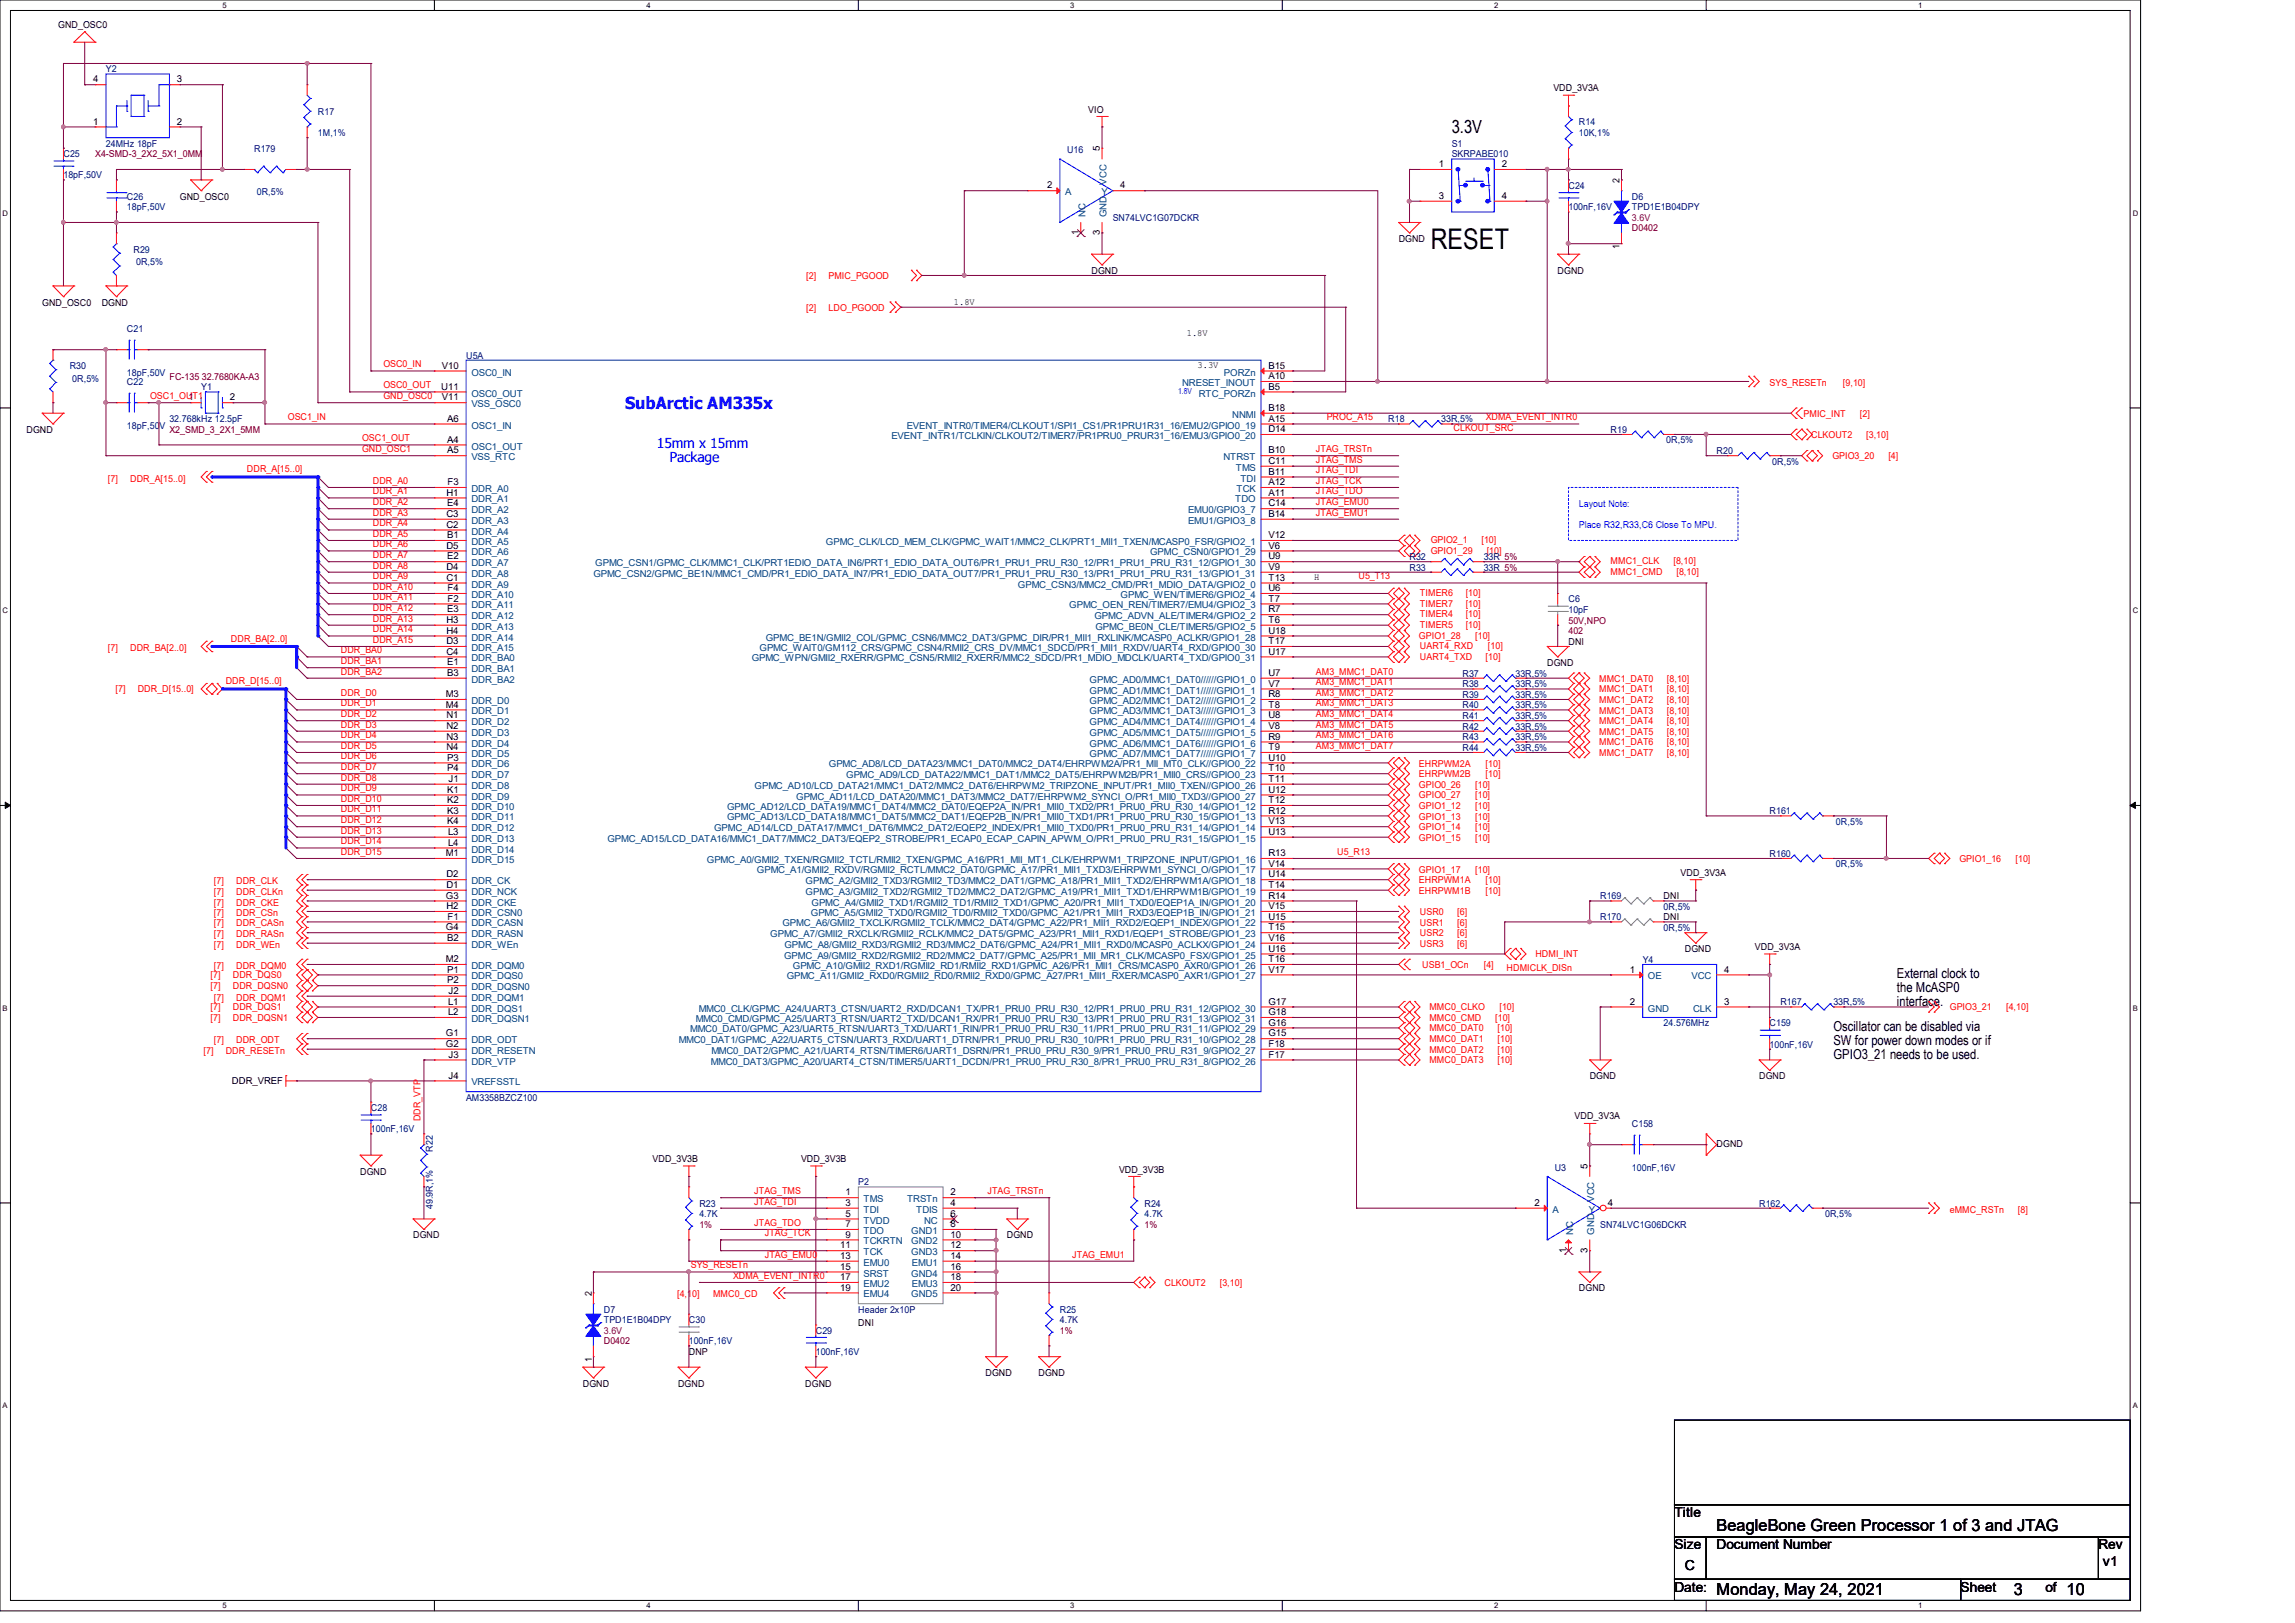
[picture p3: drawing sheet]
<svg xmlns="http://www.w3.org/2000/svg" width="297mm" height="210mm" viewBox="0 0 297 210" stroke-linecap="round" stroke-linejoin="round" font-family="sans-serif">
<defs><g id="words">
<text font-size="3.7" x="185.2" y="32.2">RESET</text>
<text font-size="2.3" x="187.9" y="17.3">3.3V</text>
<text font-size="2.2" fill="#00f" x="80.9" y="52.9">SubArctic AM335x</text>
<g font-size="2.2">
<text x="222.2" y="198.1">BeagleBone Green Processor 1 of 3 and JTAG</text>
<text x="222.2" y="206.3">Monday, May 24, 2021</text>
<text x="260.6" y="206.3">3</text>
<text x="267.5" y="206.3">10</text>
</g>
<g font-size="1.8" fill="#00f">
<text x="85" y="58">15mm x 15mm</text>
<text x="86.7" y="59.8">Package</text>
</g>
<g font-size="1.8">
<text x="245.5" y="126.5">External clock to</text>
<text x="245.5" y="128.3">the McASP0</text>
<text x="245.5" y="130.1">interface.</text>
<text x="237.3" y="133.3">Oscillator can be disabled via</text>
<text x="237.3" y="135.2">SW for power down modes or if</text>
<text x="237.3" y="137">GPIO3_21 needs to be used.</text>
<text x="216.7" y="196.3">Title</text>
<text x="216.7" y="200.5">Size</text>
<text x="218.1" y="203.2">C</text>
<text x="222.2" y="200.5">Document Number</text>
<text x="271.6" y="200.5">Rev</text>
<text x="272.1" y="202.7">v1</text>
<text x="216.7" y="206">Date:</text>
<text x="253.7" y="206">Sheet</text>
<text x="264.7" y="206">of</text>
</g>
<g font-size="1.2">
<text x="7.5" y="3.6">GND_OSC0</text>
<text x="12.1" y="10.7">4</text>
<text x="22.9" y="10.7">3</text>
<text x="201" y="11.8">VDD_3V3A</text>
<text x="12.1" y="16.1">1</text>
<text x="22.9" y="16.1">2</text>
<text x="140.8" y="14.6">VIO</text>
<text x="142.3" y="19.6" transform="rotate(-90 142.3 19.6)">5</text>
<text x="186.2" y="21.6">1</text>
<text x="194.3" y="21.6">2</text>
<text x="209.6" y="23.7" transform="rotate(-90 209.6 23.7)">2</text>
<text x="23.3" y="25.8">GND_OSC0</text>
<text x="135.5" y="24.4">2</text>
<text x="145" y="24.4">4</text>
<text x="186.2" y="25.7">3</text>
<text x="194.3" y="25.7">4</text>
<text x="139.6" y="30.4" transform="rotate(-90 139.6 30.4)">1</text>
<text x="141.3" y="35.4">DGND</text>
<text x="142.3" y="30.4" transform="rotate(-90 142.3 30.4)">3</text>
<text x="181" y="31.3">DGND</text>
<text x="201.6" y="35.4">DGND</text>
<text x="209.6" y="32.2" transform="rotate(-90 209.6 32.2)">1</text>
<text x="5.5" y="39.5">GND_OSC0</text>
<text x="13.2" y="39.5">DGND</text>
<text x="123.4" y="39.4">1.8V</text>
<text x="57.2" y="47.7">V10</text>
<text x="153.6" y="43.5">1.8V</text>
<text x="155" y="47.6">3.3V</text>
<text x="164.2" y="47.7">B15</text>
<text x="24.4" y="51.8">1</text>
<text x="29.8" y="51.8">2</text>
<text x="57.1" y="50.4">U11</text>
<text x="57.2" y="51.8">V11</text>
<text x="164.2" y="49.1">A10</text>
<text x="164.2" y="53.2">B18</text>
<text x="164.2" y="50.4">B5</text>
<text x="3.4" y="56">DGND</text>
<text x="57.9" y="54.6">A6</text>
<text x="57.9" y="57.3">A4</text>
<text x="57.9" y="58.7">A5</text>
<text x="164.2" y="54.6">A15</text>
<text x="164.2" y="55.9">D14</text>
<text x="164.2" y="58.7">B10</text>
<text x="57.8" y="64.1">H1</text>
<text x="57.9" y="65.5">E4</text>
<text x="57.9" y="62.8">F3</text>
<text x="164.2" y="60">C11</text>
<text x="164.2" y="62.8">A12</text>
<text x="164.2" y="61.4">B11</text>
<text x="164.2" y="64.1">A11</text>
<text x="164.2" y="65.5">C14</text>
<text x="57.8" y="66.9">C3</text>
<text x="57.8" y="68.3">C2</text>
<text x="57.8" y="71">D5</text>
<text x="57.9" y="69.6">B1</text>
<text x="164.2" y="69.6">V12</text>
<text x="164.2" y="71">V6</text>
<text x="164.2" y="66.9">B14</text>
<text x="57.8" y="73.7">D4</text>
<text x="57.8" y="75.1">C1</text>
<text x="57.9" y="72.4">E2</text>
<text x="57.9" y="76.5">F4</text>
<text x="57.9" y="77.9">F2</text>
<text x="164.2" y="72.4">U9</text>
<text x="164.2" y="73.7">V9</text>
<text x="164.2" y="76.5">U6</text>
<text x="164.2" y="77.9">T7</text>
<text x="164.2" y="75.1">T13</text>
<text x="170.1" y="75.1">H</text>
<text x="57.8" y="80.6">H3</text>
<text x="57.8" y="82">H4</text>
<text x="57.8" y="83.4">D3</text>
<text x="57.9" y="79.2">E3</text>
<text x="164.2" y="79.2">R7</text>
<text x="164.2" y="80.6">T6</text>
<text x="164.2" y="82">U18</text>
<text x="164.2" y="83.4">T17</text>
<text x="203" y="83.4">DNI</text>
<text x="57.8" y="84.7">C4</text>
<text x="57.9" y="86.1">E1</text>
<text x="57.9" y="87.5">B3</text>
<text x="164.2" y="87.5">U7</text>
<text x="164.2" y="88.9">V7</text>
<text x="164.2" y="84.7">U17</text>
<text x="200.2" y="86.1">DGND</text>
<text x="57.7" y="90.2">M3</text>
<text x="57.7" y="91.6">M4</text>
<text x="57.8" y="93">N1</text>
<text x="57.8" y="94.3">N2</text>
<text x="57.8" y="95.7">N3</text>
<text x="164.2" y="90.2">R8</text>
<text x="164.2" y="91.6">T8</text>
<text x="164.2" y="93">U8</text>
<text x="164.2" y="94.3">V8</text>
<text x="164.2" y="95.7">R9</text>
<text x="57.8" y="97.1">N4</text>
<text x="57.9" y="98.4">P3</text>
<text x="57.9" y="99.8">P4</text>
<text x="58" y="101.2">J1</text>
<text x="164.2" y="97.1">T9</text>
<text x="164.2" y="98.4">U10</text>
<text x="164.2" y="99.8">T10</text>
<text x="164.2" y="101.2">T11</text>
<text x="57.9" y="102.6">K1</text>
<text x="57.9" y="103.9">K2</text>
<text x="57.9" y="105.3">K3</text>
<text x="57.9" y="106.7">K4</text>
<text x="164.2" y="102.6">U12</text>
<text x="164.2" y="103.9">T12</text>
<text x="164.2" y="105.3">R12</text>
<text x="164.2" y="106.7">V13</text>
<text x="57.7" y="110.8">M1</text>
<text x="57.8" y="113.5">D2</text>
<text x="58" y="108">L3</text>
<text x="58" y="109.4">L4</text>
<text x="164.2" y="108">U13</text>
<text x="164.2" y="110.8">R13</text>
<text x="164.2" y="112.1">V14</text>
<text x="164.2" y="113.5">U14</text>
<text x="217.5" y="113.3">VDD_3V3A</text>
<text x="57.7" y="116.3">G3</text>
<text x="57.8" y="114.9">D1</text>
<text x="57.8" y="117.6">H2</text>
<text x="57.9" y="119">F1</text>
<text x="164.2" y="114.9">T14</text>
<text x="164.2" y="116.3">R14</text>
<text x="164.2" y="117.6">V15</text>
<text x="164.2" y="119">U15</text>
<text x="215.3" y="116.3">DNI</text>
<text x="215.3" y="119.1">DNI</text>
<text x="57.7" y="120.4">G4</text>
<text x="57.7" y="124.5">M2</text>
<text x="57.9" y="121.7">B2</text>
<text x="57.9" y="125.9">P1</text>
<text x="164.2" y="120.4">T15</text>
<text x="164.2" y="121.7">V16</text>
<text x="164.2" y="123.1">U16</text>
<text x="164.2" y="124.5">T16</text>
<text x="164.2" y="125.9">V17</text>
<text x="210.9" y="125.9">1</text>
<text x="218.1" y="123.2">DGND</text>
<text x="223.1" y="125.9">4</text>
<text x="227.1" y="122.9">VDD_3V3A</text>
<text x="57.9" y="127.3">P2</text>
<text x="58" y="130">L1</text>
<text x="58" y="131.4">L2</text>
<text x="58" y="128.6">J2</text>
<text x="164.2" y="130">G17</text>
<text x="164.2" y="131.4">G18</text>
<text x="210.9" y="130">2</text>
<text x="223.1" y="130">3</text>
<text x="57.7" y="134.1">G1</text>
<text x="57.7" y="135.5">G2</text>
<text x="58" y="136.9">J3</text>
<text x="164.2" y="132.7">G16</text>
<text x="164.2" y="134.1">G15</text>
<text x="164.2" y="135.5">F18</text>
<text x="164.2" y="136.9">F17</text>
<text x="30" y="140.2">DDR_VREF</text>
<text x="58" y="139.6">J4</text>
<text x="205.7" y="139.7">DGND</text>
<text x="227.7" y="139.7">DGND</text>
<text x="203.8" y="144.9">VDD_3V3A</text>
<text x="222.2" y="148.4">DGND</text>
<text x="46.6" y="152">DGND</text>
<text x="84.5" y="150.4">VDD_3V3B</text>
<text x="103.7" y="150.4">VDD_3V3B</text>
<text x="109.4" y="154.7">1</text>
<text x="123" y="154.7">2</text>
<text x="144.8" y="151.7">VDD_3V3B</text>
<text x="205.4" y="151.3" transform="rotate(-90 205.4 151.3)">5</text>
<text x="53.5" y="160.2">DGND</text>
<text x="108.7" y="161.5">11</text>
<text x="109.4" y="156">3</text>
<text x="109.4" y="157.4">5</text>
<text x="109.4" y="158.8">7</text>
<text x="109.4" y="160.1">9</text>
<text x="123" y="156">4</text>
<text x="123" y="157.4">6</text>
<text x="123" y="158.8">8</text>
<text x="123" y="160.1">10</text>
<text x="123" y="161.5">12</text>
<text x="130.3" y="160.2">DGND</text>
<text x="198.6" y="156">2</text>
<text x="208.1" y="156">4</text>
<text x="76.6" y="167.7" transform="rotate(-90 76.6 167.7)">2</text>
<text x="108.7" y="162.9">13</text>
<text x="108.7" y="164.3">15</text>
<text x="108.7" y="165.6">17</text>
<text x="108.7" y="167">19</text>
<text x="123" y="162.9">14</text>
<text x="123" y="164.3">16</text>
<text x="123" y="165.6">18</text>
<text x="123" y="167">20</text>
<text x="202.7" y="162.1" transform="rotate(-90 202.7 162.1)">1</text>
<text x="204.3" y="167.1">DGND</text>
<text x="205.4" y="162.1" transform="rotate(-90 205.4 162.1)">3</text>
<text x="111.1" y="171.6">DNI</text>
<text x="75.4" y="179.4">DGND</text>
<text x="76.6" y="176.2" transform="rotate(-90 76.6 176.2)">1</text>
<text x="87.8" y="179.4">DGND</text>
<text x="89.2" y="175.3">DNP</text>
<text x="104.2" y="179.4">DGND</text>
<text x="127.5" y="178.1">DGND</text>
<text x="134.4" y="178.1">DGND</text>
</g>
<g font-size="1.2" fill="#000080">
<text x="13.7" y="9.4">Y2</text>
<text x="41.1" y="14.9">R17</text>
<text x="41.1" y="17.6">1M,1%</text>
<text x="204.3" y="16.2">R14</text>
<text x="204.3" y="17.6">10K,1%</text>
<text x="8.2" y="20.3">C25</text>
<text x="8.2" y="23.1">18pF,50V</text>
<text x="13.7" y="19">24MHz 18pF</text>
<text x="32.9" y="19.6">R179</text>
<text x="138.1" y="19.8">U16</text>
<text x="187.9" y="19">S1</text>
<text x="187.9" y="20.3">SKRPABE010</text>
<text x="16.4" y="25.8">C26</text>
<text x="16.4" y="27.2">18pF,50V</text>
<text x="33.2" y="25.3">0R,5%</text>
<text x="144" y="28.6">SN74LVC1G07DCKR</text>
<text x="203" y="24.4">C24</text>
<text x="203" y="27.2">100nF,16V</text>
<text x="211.2" y="25.8">D6</text>
<text x="211.2" y="27.2">TPD1E1B04DPY</text>
<text x="17.3" y="32.7">R29</text>
<text x="17.6" y="34.3">0R,5%</text>
<text x="9" y="47.8">R30</text>
<text x="16.4" y="43">C21</text>
<text x="60.3" y="46.4">U5A</text>
<text x="9.4" y="49.4">0R,5%</text>
<text x="16.4" y="49.8">C22</text>
<text x="16.4" y="48.6">18pF,50V</text>
<text x="26" y="50.5">Y1</text>
<text x="16.4" y="55.5">18pF,50V</text>
<text x="21.9" y="54.6">32.768kHz 12.5pF</text>
<text x="179.7" y="54.6">R18</text>
<text x="186.5" y="54.6">33R,5%</text>
<text x="208.4" y="56">R19</text>
<text x="215.6" y="57.4">0R,5%</text>
<text x="222.2" y="58.7">R20</text>
<text x="229.4" y="60.1">0R,5%</text>
<text x="182.4" y="72.4">R32</text>
<text x="182.4" y="73.8">R33</text>
<text x="192" y="72.4">33R 5%</text>
<text x="192" y="73.8">33R 5%</text>
<text x="203" y="77.9">C6</text>
<text x="203" y="79.3">10pF</text>
<text x="189.3" y="87.5">R37</text>
<text x="189.3" y="88.9">R38</text>
<text x="196.1" y="87.5">33R,5%</text>
<text x="196.1" y="88.9">33R,5%</text>
<text x="189.3" y="90.3">R39</text>
<text x="189.3" y="91.7">R40</text>
<text x="189.3" y="93">R41</text>
<text x="189.3" y="94.4">R42</text>
<text x="189.3" y="95.8">R43</text>
<text x="196.1" y="90.3">33R,5%</text>
<text x="196.1" y="91.7">33R,5%</text>
<text x="196.1" y="93">33R,5%</text>
<text x="196.1" y="94.4">33R,5%</text>
<text x="196.1" y="95.8">33R,5%</text>
<text x="189.3" y="97.2">R44</text>
<text x="196.1" y="97.2">33R,5%</text>
<text x="229" y="105.4">R161</text>
<text x="237.6" y="106.7">0R,5%</text>
<text x="229" y="110.9">R160</text>
<text x="237.6" y="112.2">0R,5%</text>
<text x="207.1" y="116.3">R169</text>
<text x="207.1" y="119.1">R170</text>
<text x="215.3" y="117.7">0R,5%</text>
<text x="212.6" y="124.6">Y4</text>
<text x="215.3" y="120.4">0R,5%</text>
<text x="230.4" y="130">R167</text>
<text x="237.3" y="130">33R,5%</text>
<text x="215.3" y="132.8">24.576MHz</text>
<text x="229" y="132.8">C159</text>
<text x="229" y="135.5">100nF,16V</text>
<text x="48" y="143.8">C28</text>
<text x="60.3" y="142.4">AM3358BZCZ100</text>
<text x="48" y="146.5">100nF,16V</text>
<text x="56" y="149.1" transform="rotate(-90 56 149.1)">R22</text>
<text x="211.2" y="145.8">C158</text>
<text x="111.1" y="153.4">P2</text>
<text x="201.2" y="151.5">U3</text>
<text x="211.2" y="151.5">100nF,16V</text>
<text x="56" y="156.5" transform="rotate(-90 56 156.5)">49.9R,1%</text>
<text x="90.5" y="156.1">R23</text>
<text x="90.5" y="157.5">4.7K</text>
<text x="148.1" y="156.1">R24</text>
<text x="148.1" y="157.5">4.7K</text>
<text x="207.1" y="158.9">SN74LVC1G06DCKR</text>
<text x="227.7" y="156.1">R162</text>
<text x="236.2" y="157.5">0R,5%</text>
<text x="78.1" y="169.8">D7</text>
<text x="78.1" y="171.2">TPD1E1B04DPY</text>
<text x="89.2" y="171.2">C30</text>
<text x="89.2" y="173.9">100nF,16V</text>
<text x="105.6" y="172.6">C29</text>
<text x="111.1" y="169.8">Header 2x10P</text>
<text x="137.2" y="169.8">R25</text>
<text x="137.2" y="171.2">4.7K</text>
<text x="105.6" y="175.3">100nF,16V</text>
</g>
<g font-size="1.2" fill="#800000">
<text x="12.3" y="20.3">X4-SMD-3_2X2_5X1_0MM</text>
<text x="211.2" y="29.9">D0402</text>
<text x="21.9" y="49.1">FC-135 32.7680KA-A3</text>
<text x="21.9" y="56">X2_SMD_3_2X1_5MM</text>
<text x="203" y="82">402</text>
<text x="203" y="80.7">50V,NPO</text>
<text x="90.5" y="158.9">1%</text>
<text x="148.1" y="158.9">1%</text>
<text x="78.1" y="173.9">D0402</text>
<text x="137.2" y="172.6">1%</text>
</g>
<g font-size="1.2" fill="#004080">
<text x="143.2" y="23.9" transform="rotate(-90 143.2 23.9)">VCC</text>
<text x="137.8" y="25.3">A</text>
<text x="140.5" y="28.1" transform="rotate(-90 140.5 28.1)">NC</text>
<text x="142.5" y="25.3">Y</text>
<text x="143.2" y="28.1" transform="rotate(-90 143.2 28.1)">GND</text>
<text x="61" y="48.6">OSC0_IN</text>
<text x="61" y="51.3">OSC0_OUT</text>
<text x="61" y="52.7">VSS_OSC0</text>
<text x="153" y="50">NRESET_INOUT</text>
<text x="155.1" y="51.3">RTC_PORZn</text>
<text x="158.4" y="48.6">PORZn</text>
<text x="61" y="55.5">OSC1_IN</text>
<text x="61" y="58.2">OSC1_OUT</text>
<text x="61" y="59.6">VSS_RTC</text>
<text x="115.4" y="56.8">EVENT_INTR1/TCLKIN/CLKOUT2/TIMER7/PR1PRU0_PRUR31_16/EMU3/GPIO0_20</text>
<text x="117.3" y="55.5">EVENT_INTR0/TIMER4/CLKOUT1/SPI1_CS1/PR1PRU1R31_16/EMU2/GPIO0_19</text>
<text x="158.3" y="59.6">NTRST</text>
<text x="159.5" y="54.1">NNMI</text>
<text x="61" y="63.7">DDR_A0</text>
<text x="61" y="65">DDR_A1</text>
<text x="159.8" y="65">TDO</text>
<text x="159.9" y="60.9">TMS</text>
<text x="160" y="63.7">TCK</text>
<text x="160.5" y="62.3">TDI</text>
<text x="61" y="66.4">DDR_A2</text>
<text x="61" y="67.8">DDR_A3</text>
<text x="61" y="69.2">DDR_A4</text>
<text x="61" y="70.5">DDR_A5</text>
<text x="61" y="71.9">DDR_A6</text>
<text x="106.9" y="70.5">GPMC_CLK/LCD_MEM_CLK/GPMC_WAIT1/MMC2_CLK/PRT1_MII1_TXEN/MCASP0_FSR/GPIO2_1</text>
<text x="148.8" y="71.9">GPMC_CSN0/GPIO1_29</text>
<text x="153.7" y="66.4">EMU0/GPIO3_7</text>
<text x="153.7" y="67.8">EMU1/GPIO3_8</text>
<text x="61" y="73.3">DDR_A7</text>
<text x="61" y="74.6">DDR_A8</text>
<text x="61" y="76">DDR_A9</text>
<text x="61" y="77.4">DDR_A10</text>
<text x="76.8" y="74.6">GPMC_CSN2/GPMC_BE1N/MMC1_CMD/PR1_EDIO_DATA_IN7/PR1_EDIO_DATA_OUT7/PR1_PRU1_PRU_R30_13/PR1_PRU1_PRU_R31_13/GPIO1_31</text>
<text x="77" y="73.3">GPMC_CSN1/GPMC_CLK/MMC1_CLK/PRT1EDIO_DATA_IN6/PRT1_EDIO_DATA_OUT6/PR1_PRU1_PRU_R30_12/PR1_PRU1_PRU_R31_12/GPIO1_30</text>
<text x="131.7" y="76">GPMC_CSN3/MMC2_CMD/PR1_MDIO_DATA/GPIO2_0</text>
<text x="145" y="77.4">GPMC_WEN/TIMER6/GPIO2_4</text>
<text x="61" y="78.7">DDR_A11</text>
<text x="61" y="80.1">DDR_A12</text>
<text x="61" y="81.5">DDR_A13</text>
<text x="61" y="82.9">DDR_A14</text>
<text x="99.1" y="82.9">GPMC_BE1N/GMII2_COL/GPMC_CSN6/MMC2_DAT3/GPMC_DIR/PR1_MII1_RXLINK/MCASP0_ACLKR/GPIO1_28</text>
<text x="138.4" y="78.7">GPMC_OEN_REN/TIMER7/EMU4/GPIO2_3</text>
<text x="141.6" y="80.1">GPMC_ADVN_ALE/TIMER4/GPIO2_2</text>
<text x="141.8" y="81.5">GPMC_BE0N_CLE/TIMER5/GPIO2_5</text>
<text x="61" y="85.6">DDR_BA0</text>
<text x="61" y="87">DDR_BA1</text>
<text x="61" y="88.3">DDR_BA2</text>
<text x="61" y="84.2">DDR_A15</text>
<text x="97.3" y="85.6">GPMC_WPN/GMII2_RXERR/GPMC_CSN5/RMII2_RXERR/MMC2_SDCD/PR1_MDIO_MDCLK/UART4_TXD/GPIO0_31</text>
<text x="98.3" y="84.2">GPMC_WAIT0/GM112_CRS/GPMC_CSN4/RMII2_CRS_DV/MMC1_SDCD/PR1_MII1_RXDV/UART4_RXD/GPIO0_30</text>
<text x="141" y="88.3">GPMC_AD0/MMC1_DAT0//////GPIO1_0</text>
<text x="141" y="89.7">GPMC_AD1/MMC1_DAT1//////GPIO1_1</text>
<text x="61" y="91.1">DDR_D0</text>
<text x="61" y="92.5">DDR_D1</text>
<text x="61" y="93.9">DDR_D2</text>
<text x="61" y="95.2">DDR_D3</text>
<text x="141" y="91.1">GPMC_AD2/MMC1_DAT2//////GPIO1_2</text>
<text x="141" y="92.5">GPMC_AD3/MMC1_DAT3//////GPIO1_3</text>
<text x="141" y="93.9">GPMC_AD4/MMC1_DAT4//////GPIO1_4</text>
<text x="141" y="95.2">GPMC_AD5/MMC1_DAT5//////GPIO1_5</text>
<text x="61" y="96.6">DDR_D4</text>
<text x="61" y="98">DDR_D5</text>
<text x="61" y="99.3">DDR_D6</text>
<text x="61" y="100.7">DDR_D7</text>
<text x="107.3" y="99.3">GPMC_AD8/LCD_DATA23/MMC1_DAT0/MMC2_DAT4/EHRPWM2A/PR1_MII_MT0_CLK//GPIO0_22</text>
<text x="109.5" y="100.7">GPMC_AD9/LCD_DATA22/MMC1_DAT1/MMC2_DAT5/EHRPWM2B/PR1_MII0_CRS//GPIO0_23</text>
<text x="141" y="96.6">GPMC_AD6/MMC1_DAT6//////GPIO1_6</text>
<text x="141" y="98">GPMC_AD7/MMC1_DAT7//////GPIO1_7</text>
<text x="61" y="102.1">DDR_D8</text>
<text x="61" y="103.5">DDR_D9</text>
<text x="61" y="104.8">DDR_D10</text>
<text x="61" y="106.2">DDR_D11</text>
<text x="61" y="107.6">DDR_D12</text>
<text x="92.4" y="107.6">GPMC_AD14/LCD_DATA17/MMC1_DAT6/MMC2_DAT2/EQEP2_INDEX/PR1_MII0_TXD0/PR1_PRU0_PRU_R31_14/GPIO1_14</text>
<text x="94.1" y="104.8">GPMC_AD12/LCD_DATA19/MMC1_DAT4/MMC2_DAT0/EQEP2A_IN/PR1_MII0_TXD2/PR1_PRU0_PRU_R30_14/GPIO1_12</text>
<text x="94.1" y="106.2">GPMC_AD13/LCD_DATA18/MMC1_DAT5/MMC2_DAT1/EQEP2B_IN/PR1_MII0_TXD1/PR1_PRU0_PRU_R30_15/GPIO1_13</text>
<text x="97.7" y="102.1">GPMC_AD10/LCD_DATA21/MMC1_DAT2/MMC2_DAT6/EHRPWM2_TRIPZONE_INPUT/PR1_MII0_TXEN//GPIO0_26</text>
<text x="103" y="103.5">GPMC_AD11/LCD_DATA20/MMC1_DAT3/MMC2_DAT7/EHRPWM2_SYNCI_O/PR1_MII0_TXD3//GPIO0_27</text>
<text x="61" y="108.9">DDR_D13</text>
<text x="61" y="110.3">DDR_D14</text>
<text x="61" y="111.7">DDR_D15</text>
<text x="78.6" y="108.9">GPMC_AD15/LCD_DATA16/MMC1_DAT7/MMC2_DAT3/EQEP2_STROBE/PR1_ECAP0_ECAP_CAPIN_APWM_O/PR1_PRU0_PRU_R31_15/GPIO1_15</text>
<text x="91.5" y="111.7">GPMC_A0/GMII2_TXEN/RGMII2_TCTL/RMII2_TXEN/GPMC_A16/PR1_MII_MT1_CLK/EHRPWM1_TRIPZONE_INPUT/GPIO1_16</text>
<text x="98" y="113">GPMC_A1/GMII2_RXDV/RGMII2_RCTL/MMC2_DAT0/GPMC_A17/PR1_MII1_TXD3/EHRPWM1_SYNCI_O/GPIO1_17</text>
<text x="61" y="114.4">DDR_CK</text>
<text x="61" y="115.8">DDR_NCK</text>
<text x="61" y="118.5">DDR_CSN0</text>
<text x="61" y="119.9">DDR_CASN</text>
<text x="61" y="117.2">DDR_CKE</text>
<text x="101.3" y="119.9">GPMC_A6/GMII2_TXCLK/RGMII2_TCLK/MMC2_DAT4/GPMC_A22/PR1_MII1_RXD2/EQEP1_INDEX/GPIO1_22</text>
<text x="104.3" y="114.4">GPMC_A2/GMII2_TXD3/RGMII2_TD3/MMC2_DAT1/GPMC_A18/PR1_MII1_TXD2/EHRPWM1A/GPIO1_18</text>
<text x="104.3" y="115.8">GPMC_A3/GMII2_TXD2/RGMII2_TD2/MMC2_DAT2/GPMC_A19/PR1_MII1_TXD1/EHRPWM1B/GPIO1_19</text>
<text x="104.9" y="118.5">GPMC_A5/GMII2_TXD0/RGMII2_TD0/RMII2_TXD0/GPMC_A21/PR1_MII1_RXD3/EQEP1B_IN/GPIO1_21</text>
<text x="105" y="117.2">GPMC_A4/GMII2_TXD1/RGMII2_TD1/RMII2_TXD1/GPMC_A20/PR1_MII1_TXD0/EQEP1A_IN/GPIO1_20</text>
<text x="61" y="121.3">DDR_RASN</text>
<text x="61" y="122.6">DDR_WEn</text>
<text x="61" y="125.4">DDR_DQM0</text>
<text x="99.7" y="121.3">GPMC_A7/GMII2_RXCLK/RGMII2_RCLK/MMC2_DAT5/GPMC_A23/PR1_MII1_RXD1/EQEP1_STROBE/GPIO1_23</text>
<text x="101.5" y="124">GPMC_A9/GMII2_RXD2/RGMII2_RD2/MMC2_DAT7/GPMC_A25/PR1_MII_MR1_CLK/MCASP0_FSX/GPIO1_25</text>
<text x="101.5" y="122.6">GPMC_A8/GMII2_RXD3/RGMII2_RD3/MMC2_DAT6/GPMC_A24/PR1_MII1_RXD0/MCASP0_ACLKX/GPIO1_24</text>
<text x="102.6" y="125.4">GPMC_A10/GMII2_RXD1/RGMII2_RD1/RMII2_RXD1/GPMC_A26/PR1_MII1_CRS/MCASP0_AXR0/GPIO1_26</text>
<text x="61" y="126.7">DDR_DQS0</text>
<text x="61" y="128.1">DDR_DQSN0</text>
<text x="61" y="129.5">DDR_DQM1</text>
<text x="61" y="130.9">DDR_DQS1</text>
<text x="90.4" y="130.9">MMC0_CLK/GPMC_A24/UART3_CTSN/UART2_RXD/DCAN1_TX/PR1_PRU0_PRU_R30_12/PR1_PRU0_PRU_R31_12/GPIO2_30</text>
<text x="101.8" y="126.7">GPMC_A11/GMII2_RXD0/RGMII2_RD0/RMII2_RXD0/GPMC_A27/PR1_MII1_RXER/MCASP0_AXR1/GPIO1_27</text>
<text x="213.3" y="126.7">OE</text>
<text x="213.3" y="130.9">GND</text>
<text x="218.9" y="126.7">VCC</text>
<text x="219.1" y="130.9">CLK</text>
<text x="61" y="132.2">DDR_DQSN1</text>
<text x="61" y="135">DDR_ODT</text>
<text x="61" y="136.4">DDR_RESETN</text>
<text x="61" y="137.8">DDR_VTP</text>
<text x="87.8" y="135">MMC0_DAT1/GPMC_A22/UART5_CTSN/UART3_RXD/UART1_DTRN/PR1_PRU0_PRU_R30_10/PR1_PRU0_PRU_R31_10/GPIO2_28</text>
<text x="89.3" y="133.6">MMC0_DAT0/GPMC_A23/UART5_RTSN/UART3_TXD/UART1_RIN/PR1_PRU0_PRU_R30_11/PR1_PRU0_PRU_R31_11/GPIO2_29</text>
<text x="90" y="132.2">MMC0_CMD/GPMC_A25/UART3_RTSN/UART2_TXD/DCAN1_RX/PR1_PRU0_PRU_R30_13/PR1_PRU0_PRU_R31_13/GPIO2_31</text>
<text x="92" y="137.8">MMC0_DAT3/GPMC_A20/UART4_CTSN/TIMER5/UART1_DCDN/PR1_PRU0_PRU_R30_8/PR1_PRU0_PRU_R31_8/GPIO2_26</text>
<text x="92.1" y="136.4">MMC0_DAT2/GPMC_A21/UART4_RTSN/TIMER6/UART1_DSRN/PR1_PRU0_PRU_R30_9/PR1_PRU0_PRU_R31_9/GPIO2_27</text>
<text x="61" y="140.5">VREFSSTL</text>
<text x="111.8" y="155.6">TMS</text>
<text x="117.4" y="155.6">TRSTn</text>
<text x="206.3" y="155.5" transform="rotate(-90 206.3 155.5)">VCC</text>
<text x="111.8" y="156.9">TDI</text>
<text x="111.8" y="158.3">TVDD</text>
<text x="111.8" y="159.7">TDO</text>
<text x="111.8" y="161">TCKRTN</text>
<text x="117.9" y="159.7">GND1</text>
<text x="117.9" y="161">GND2</text>
<text x="118.6" y="156.9">TDIS</text>
<text x="119.6" y="158.3">NC</text>
<text x="200.9" y="156.9">A</text>
<text x="203.6" y="159.8" transform="rotate(-90 203.6 159.8)">NC</text>
<text x="205.6" y="156.9">Y</text>
<text x="206.3" y="159.8" transform="rotate(-90 206.3 159.8)">GND</text>
<text x="111.8" y="162.4">TCK</text>
<text x="111.8" y="163.8">EMU0</text>
<text x="111.8" y="165.2">SRST</text>
<text x="111.8" y="166.5">EMU2</text>
<text x="111.8" y="167.9">EMU4</text>
<text x="117.9" y="162.4">GND3</text>
<text x="117.9" y="165.2">GND4</text>
<text x="117.9" y="167.9">GND5</text>
<text x="118" y="163.8">EMU1</text>
<text x="118" y="166.5">EMU3</text>
</g>
<g font-size="1.2" fill="#800040">
<text x="211.2" y="28.6">3.6V</text>
<text x="78.1" y="172.6">3.6V</text>
</g>
<g font-size="1.2" fill="#f00">
<text x="104.3" y="36.1">[2]</text>
<text x="104.3" y="40.2">[2]</text>
<text x="107.2" y="36.1">PMIC_PGOOD</text>
<text x="107.2" y="40.2">LDO_PGOOD</text>
<text x="49.6" y="47.5">OSC0_IN</text>
<text x="19.4" y="51.6">OSC1_OUT1</text>
<text x="49.6" y="51.6">GND_OSC0</text>
<text x="49.6" y="50.2">OSC0_OUT</text>
<text x="229" y="50">SYS_RESETn</text>
<text x="233.4" y="53.9">PMIC_INT</text>
<text x="238.5" y="50">[9,10]</text>
<text x="240.7" y="53.9">[2]</text>
<text x="37.3" y="54.4">OSC1_IN</text>
<text x="46.9" y="58.5">GND_OSC1</text>
<text x="46.9" y="57.1">OSC1_OUT</text>
<text x="170.3" y="58.5">JTAG_TRSTn</text>
<text x="170.3" y="59.9">JTAG_TMS</text>
<text x="171.7" y="54.4">PROC_A15</text>
<text x="188.1" y="55.8">CLKOUT_SRC</text>
<text x="192.3" y="54.4">XDMA_EVENT_INTR0</text>
<text x="234.4" y="56.7">CLKOUT2</text>
<text x="237.1" y="59.4">GPIO3_20</text>
<text x="241.5" y="56.7">[3,10]</text>
<text x="244.4" y="59.4">[4]</text>
<text x="14" y="62.3">[7]</text>
<text x="16.8" y="62.3">DDR_A[15..0]</text>
<text x="32" y="61.1">DDR_A[15..0]</text>
<text x="48.3" y="65.4">DDR_A2</text>
<text x="48.3" y="64">DDR_A1</text>
<text x="48.3" y="62.6">DDR_A0</text>
<text x="170.3" y="62.6">JTAG_TCK</text>
<text x="170.3" y="61.3">JTAG_TDI</text>
<text x="170.3" y="64">JTAG_TDO</text>
<text x="170.3" y="65.4">JTAG_EMU0</text>
<text x="48.3" y="70.8">DDR_A6</text>
<text x="48.3" y="69.5">DDR_A5</text>
<text x="48.3" y="68.1">DDR_A4</text>
<text x="48.3" y="66.7">DDR_A3</text>
<text x="170.3" y="66.7">JTAG_EMU1</text>
<text x="185.2" y="70.3">GPIO2_1</text>
<text x="185.2" y="71.6">GPIO1_29</text>
<text x="191.7" y="70.3">[10]</text>
<text x="192.4" y="71.6">[10]</text>
<text x="48.3" y="72.2">DDR_A7</text>
<text x="48.3" y="77.7">DDR_A11</text>
<text x="48.3" y="76.3">DDR_A10</text>
<text x="48.3" y="75">DDR_A9</text>
<text x="48.3" y="73.6">DDR_A8</text>
<text x="175.8" y="75">U5_T13</text>
<text x="183.8" y="77.1">TIMER6</text>
<text x="189.7" y="77.1">[10]</text>
<text x="208.4" y="73">MMC1_CLK</text>
<text x="208.4" y="74.4">MMC1_CMD</text>
<text x="216.6" y="73">[8,10]</text>
<text x="216.9" y="74.4">[8,10]</text>
<text x="29.9" y="83">DDR_BA[2..0]</text>
<text x="48.3" y="80.4">DDR_A13</text>
<text x="48.3" y="79.1">DDR_A12</text>
<text x="48.3" y="81.8">DDR_A14</text>
<text x="48.3" y="83.2">DDR_A15</text>
<text x="183.6" y="82.7">GPIO1_28</text>
<text x="183.8" y="78.5">TIMER7</text>
<text x="183.8" y="84">UART4_RXD</text>
<text x="183.8" y="81.2">TIMER5</text>
<text x="183.8" y="79.8">TIMER4</text>
<text x="189.7" y="78.5">[10]</text>
<text x="189.7" y="81.2">[10]</text>
<text x="189.7" y="79.8">[10]</text>
<text x="190.9" y="82.7">[10]</text>
<text x="192.6" y="84">[10]</text>
<text x="14" y="84.2">[7]</text>
<text x="14.9" y="89.6">[7]</text>
<text x="16.8" y="84.2">DDR_BA[2..0]</text>
<text x="17.8" y="89.6">DDR_D[15..0]</text>
<text x="29.2" y="88.5">DDR_D[15..0]</text>
<text x="44.1" y="85.9">DDR_BA1</text>
<text x="44.1" y="84.5">DDR_BA0</text>
<text x="44.1" y="87.3">DDR_BA2</text>
<text x="170.3" y="87.3">AM3_MMC1_DAT0</text>
<text x="170.3" y="88.7">AM3_MMC1_DAT1</text>
<text x="183.8" y="85.3">UART4_TXD</text>
<text x="192.3" y="85.3">[10]</text>
<text x="207" y="88.2">MMC1_DAT0</text>
<text x="207" y="89.6">MMC1_DAT1</text>
<text x="215.7" y="88.2">[8,10]</text>
<text x="215.7" y="89.6">[8,10]</text>
<text x="44.1" y="91.4">DDR_D1</text>
<text x="44.1" y="94.1">DDR_D3</text>
<text x="44.1" y="95.5">DDR_D4</text>
<text x="44.1" y="92.8">DDR_D2</text>
<text x="44.1" y="90">DDR_D0</text>
<text x="170.3" y="95.5">AM3_MMC1_DAT6</text>
<text x="170.3" y="92.8">AM3_MMC1_DAT4</text>
<text x="170.3" y="94.1">AM3_MMC1_DAT5</text>
<text x="170.3" y="90">AM3_MMC1_DAT2</text>
<text x="170.3" y="91.4">AM3_MMC1_DAT3</text>
<text x="207" y="91">MMC1_DAT2</text>
<text x="207" y="92.3">MMC1_DAT3</text>
<text x="207" y="93.7">MMC1_DAT4</text>
<text x="207" y="95.1">MMC1_DAT5</text>
<text x="215.7" y="91">[8,10]</text>
<text x="215.7" y="92.3">[8,10]</text>
<text x="215.7" y="93.7">[8,10]</text>
<text x="215.7" y="95.1">[8,10]</text>
<text x="44.1" y="101">DDR_D8</text>
<text x="44.1" y="98.3">DDR_D6</text>
<text x="44.1" y="99.7">DDR_D7</text>
<text x="44.1" y="96.9">DDR_D5</text>
<text x="170.3" y="96.9">AM3_MMC1_DAT7</text>
<text x="183.6" y="99.2">EHRPWM2A</text>
<text x="183.6" y="100.6">EHRPWM2B</text>
<text x="183.6" y="101.9">GPIO0_26</text>
<text x="190.9" y="101.9">[10]</text>
<text x="192.3" y="99.2">[10]</text>
<text x="192.3" y="100.6">[10]</text>
<text x="207" y="96.4">MMC1_DAT6</text>
<text x="207" y="97.8">MMC1_DAT7</text>
<text x="215.7" y="96.4">[8,10]</text>
<text x="215.7" y="97.8">[8,10]</text>
<text x="44.1" y="102.4">DDR_D9</text>
<text x="44.1" y="105.1">DDR_D11</text>
<text x="44.1" y="106.5">DDR_D12</text>
<text x="44.1" y="107.9">DDR_D13</text>
<text x="44.1" y="103.8">DDR_D10</text>
<text x="183.6" y="103.3">GPIO0_27</text>
<text x="183.6" y="104.7">GPIO1_12</text>
<text x="183.6" y="106">GPIO1_13</text>
<text x="183.6" y="107.4">GPIO1_14</text>
<text x="190.9" y="103.3">[10]</text>
<text x="190.9" y="104.7">[10]</text>
<text x="190.9" y="106">[10]</text>
<text x="190.9" y="107.4">[10]</text>
<text x="44.1" y="109.3">DDR_D14</text>
<text x="44.1" y="110.6">DDR_D15</text>
<text x="173.1" y="110.6">U5_R13</text>
<text x="183.6" y="112.9">GPIO1_17</text>
<text x="183.6" y="108.8">GPIO1_15</text>
<text x="190.9" y="112.9">[10]</text>
<text x="190.9" y="108.8">[10]</text>
<text x="253.6" y="111.5">GPIO1_16</text>
<text x="260.9" y="111.5">[10]</text>
<text x="27.7" y="114.4">[7]</text>
<text x="27.7" y="119.9">[7]</text>
<text x="27.7" y="115.8">[7]</text>
<text x="27.7" y="117.2">[7]</text>
<text x="27.7" y="118.5">[7]</text>
<text x="30.6" y="114.4">DDR_CLK</text>
<text x="30.6" y="119.9">DDR_CASn</text>
<text x="30.6" y="115.8">DDR_CLKn</text>
<text x="30.6" y="117.2">DDR_CKE</text>
<text x="30.6" y="118.5">DDR_CSn</text>
<text x="183.6" y="114.3">EHRPWM1A</text>
<text x="183.6" y="115.7">EHRPWM1B</text>
<text x="183.8" y="119.8">USR1</text>
<text x="183.8" y="118.4">USR0</text>
<text x="188.6" y="119.8">[6]</text>
<text x="188.6" y="118.4">[6]</text>
<text x="192.3" y="114.3">[10]</text>
<text x="192.3" y="115.7">[10]</text>
<text x="27.7" y="122.6">[7]</text>
<text x="27.7" y="121.3">[7]</text>
<text x="27.7" y="125.4">[7]</text>
<text x="30.6" y="122.6">DDR_WEn</text>
<text x="30.6" y="121.3">DDR_RASn</text>
<text x="30.6" y="125.4">DDR_DQM0</text>
<text x="183.8" y="122.5">USR3</text>
<text x="183.8" y="121.2">USR2</text>
<text x="184.1" y="125.3">USB1_OCn</text>
<text x="188.6" y="122.5">[6]</text>
<text x="188.6" y="121.2">[6]</text>
<text x="192" y="125.3">[4]</text>
<text x="195" y="125.7">HDMICLK_DISn</text>
<text x="198.7" y="123.9">HDMI_INT</text>
<text x="27.3" y="130.7">[7]</text>
<text x="27.3" y="126.6">[7]</text>
<text x="27.3" y="128">[7]</text>
<text x="27.7" y="129.5">[7]</text>
<text x="30.1" y="130.7">DDR_DQS1</text>
<text x="30.1" y="126.6">DDR_DQS0</text>
<text x="30.1" y="128">DDR_DQSN0</text>
<text x="30.6" y="129.5">DDR_DQM1</text>
<text x="185" y="130.7">MMC0_CLKO</text>
<text x="194" y="130.7">[10]</text>
<text x="252.3" y="130.7">GPIO3_21</text>
<text x="259.6" y="130.7">[4,10]</text>
<text x="26.3" y="136.4">[7]</text>
<text x="27.3" y="132.1">[7]</text>
<text x="27.7" y="135">[7]</text>
<text x="29.2" y="136.4">DDR_RESETn</text>
<text x="30.1" y="132.1">DDR_DQSN1</text>
<text x="30.6" y="135">DDR_ODT</text>
<text x="185" y="134.9">MMC0_DAT1</text>
<text x="185" y="133.5">MMC0_DAT0</text>
<text x="185" y="132.1">MMC0_CMD</text>
<text x="185" y="137.6">MMC0_DAT3</text>
<text x="185" y="136.2">MMC0_DAT2</text>
<text x="193.5" y="132.1">[10]</text>
<text x="193.8" y="134.9">[10]</text>
<text x="193.8" y="133.5">[10]</text>
<text x="193.8" y="137.6">[10]</text>
<text x="193.8" y="136.2">[10]</text>
<text x="54.4" y="145.1" transform="rotate(-90 54.4 145.1)">DDR_VTP</text>
<text x="97.6" y="154.5">JTAG_TMS</text>
<text x="97.6" y="155.9">JTAG_TDI</text>
<text x="127.8" y="154.5">JTAG_TRSTn</text>
<text x="97.6" y="158.6">JTAG_TDO</text>
<text x="99" y="160">JTAG_TCK</text>
<text x="252.3" y="156.9">eMMC_RSTn</text>
<text x="261.1" y="156.9">[8]</text>
<text x="87.6" y="167.9">[4,10]</text>
<text x="89.4" y="164.1">SYS_RESETn</text>
<text x="92.3" y="167.9">MMC0_CD</text>
<text x="94.9" y="165.5">XDMA_EVENT_INTR0</text>
<text x="99" y="162.7">JTAG_EMU0</text>
<text x="138.8" y="162.7">JTAG_EMU1</text>
<text x="150.7" y="166.4">CLKOUT2</text>
<text x="157.9" y="166.4">[3,10]</text>
</g>
<g font-size="1.2" fill="#00f">
<text x="204.3" y="65.6">Layout Note:</text>
<text x="204.3" y="68.3">Place R32,R33,C6 Close To MPU.</text>
</g>
<text font-size="1.1" fill="#00f" x="152.5" y="50.9">1.8V</text>
<g font-size="1">
<text x="28.8" y="1">5</text>
<text x="83.7" y="1">4</text>
<text x="138.5" y="1">3</text>
<text x="193.4" y="1">2</text>
<text x="248.2" y="1">1</text>
<text x=".3" y="27.9">D</text>
<text x="276" y="27.9">D</text>
<text x=".3" y="79.4">C</text>
<text x="276" y="79.4">C</text>
<text x=".3" y="130.8">B</text>
<text x="276" y="130.8">B</text>
<text x=".3" y="182.2">A</text>
<text x="276" y="182.2">A</text>
<text x="28.8" y="208.1">5</text>
<text x="83.7" y="208.1">4</text>
<text x="138.5" y="208.1">3</text>
<text x="193.4" y="208.1">2</text>
<text x="248.2" y="208.1">1</text>
</g>
</g></defs>
<path d="M0 0h277v208.4h-277zM1.4 1.4h274.3v205.7h-274.3z" fill="none" stroke="#000" stroke-width=".13"/>
<g fill="#fff">
<path d="M28.8 .1h.5v1.1h-.5z"/>
<path d="M28.8 207.2h.5v1.1h-.5z"/>
</g>
<path d="M56.2 0v1.4M56.2 207.1v1.3" fill="none" stroke="#000" stroke-width=".13"/>
<g fill="#fff">
<path d="M83.7 .1h.5v1.1h-.5z"/>
<path d="M83.7 207.2h.5v1.1h-.5z"/>
</g>
<path d="M111.1 0v1.4M111.1 207.1v1.3" fill="none" stroke="#000" stroke-width=".13"/>
<g fill="#fff">
<path d="M138.5 .1h.6v1.1h-.6z"/>
<path d="M138.5 207.2h.6v1.1h-.6z"/>
</g>
<path d="M165.9 0v1.4M165.9 207.1v1.3" fill="none" stroke="#000" stroke-width=".13"/>
<g fill="#fff">
<path d="M193.4 .1h.5v1.1h-.5z"/>
<path d="M193.4 207.2h.5v1.1h-.5z"/>
</g>
<path d="M220.8 0v1.4M220.8 207.1v1.3" fill="none" stroke="#000" stroke-width=".13"/>
<g fill="#fff">
<path d="M248.2 .1h.6v1.1h-.6z"/>
<path d="M248.2 207.2h.6v1.1h-.6z"/>
<path d="M.3 27.1h.8v1.1h-.8z"/>
<path d="M276 27.1h.7v1.1h-.7z"/>
<path d="M.3 78.5h.8v1.1h-.8z"/>
<path d="M276 78.5h.7v1.1h-.7z"/>
</g>
<path d="M0 52.8h1.4M275.7 52.8h1.3" fill="none" stroke="#000" stroke-width=".13"/>
<g fill="#fff">
<path d="M.3 129.9h.7v1.1h-.7z"/>
<path d="M276 129.9h.6v1.1h-.6z"/>
</g>
<path d="M0 104.2h1.4M275.7 104.2h1.3" fill="none" stroke="#000" stroke-width=".13"/>
<path d="M.7 103.8l.7 .4-.7 .4zM275.7 104.2l.7-.4v.8z" fill="#000" stroke="#000" stroke-width=".13"/>
<g fill="#fff">
<path d="M.3 181.4h.7v1.1h-.7z"/>
<path d="M276 181.4h.6v1.1h-.6z"/>
</g>
<path d="M0 155.7h1.4M275.7 155.7h1.3M216.7 183.8h59v10.9h-59zM216.7 194.7h59v4.2h-59zM216.7 198.9h4.1v5.4h-4.1zM220.8 198.9h50.8v5.4h-50.8zM271.6 198.9h4.1v5.4h-4.1zM216.7 204.3h37v2.8h-37zM253.7 204.3h22v2.8h-22z" fill="none" stroke="#000" stroke-width=".13"/>
<path d="M203 63.1h21.9v6.8h-21.9z" fill="none" stroke="#00f" stroke-width=".13" stroke-dasharray=".3"/>
<g fill="none" stroke="#f00" stroke-width=".13">
<path d="M9.6 5.5h.1M9.6 5.5h2.7M11 4.1h.1M11 4.1l-1.4 1.4M11 4.1l1.3 1.4M12.3 5.5h.1M141.9 15.1h1.4M142.6 16.4h.1M142.6 15.1v1.3M143.3 15.1h.1M202.3 12.3h1.4M203 13.7h.1"/>
<path d="M203 12.3v1.4M203.7 12.3h.1M6.9 37h.1M6.9 37h2.7M6.9 37l1.3 1.4M8.2 38.4h.1M9.6 37h.1M9.6 37l-1.4 1.4M13.7 37h.1M13.7 37h2.7M13.7 37l1.4 1.4M15.1 38.4h.1"/>
<path d="M16.4 37h.1M16.4 37l-1.3 1.4M24.7 23.3h.1M24.7 23.3h2.7M24.7 23.3l1.3 1.4M26 24.7h.1M27.4 23.3h.1M27.4 23.3l-1.4 1.4M31.5 21.9h.1M31.5 21.9h1.4M37 21.9h1.4M38.4 21.9h.1"/>
<path d="M115.2 39.1h.1M115.2 39.1l.7 .7-.7 .6M115.9 39.1h.1M115.9 39.1l.7 .7-.7 .6M117.9 36.3h.1M117.9 35h.1M117.9 35l.7 .6-.7 .7M118.6 35h.1M118.6 36.3h.1M118.6 35l.7 .6-.7 .7M141.3 32.9h.1M141.3 32.9h2.7"/>
<path d="M141.3 32.9l1.3 1.4M142.6 34.3h.1M144 32.9h.1M144 32.9l-1.4 1.4M181 28.8h.1M181 28.8h2.8M181 28.8l1.4 1.3M182.4 30.1h.1M183.8 28.8h.1M183.8 28.8l-1.4 1.3M201.6 32.9h.1M201.6 32.9h2.7"/>
<path d="M201.6 32.9l1.4 1.4M203 34.3h.1M204.3 32.9h.1M204.3 32.9l-1.3 1.4M5.5 53.5h.1M5.5 53.5h2.7M5.5 53.5l1.4 1.4M6.9 54.9h.1M6.9 52.1h.1M6.9 45.3h.1M6.9 45.3v1.3M6.9 50.7v1.4"/>
<path d="M8.2 53.5h.1M8.2 53.5l-1.3 1.4M115.2 40.4h.1M115.9 40.4h.1M226.3 48.7h.1M226.3 50h.1M226.3 48.7l.7 .7-.7 .6M227 48.7h.1M227 50h.1M227 48.7l.7 .7-.7 .6M232.5 52.8h.1M232.5 54.1h.1"/>
<path d="M232.5 55.5h.1M232.5 56.9h.1M232.5 52.8l-.7 .7 .7 .6M232.5 55.5l-.7 .7 .7 .7M233.2 54.1h.1M233.2 52.8h.1M233.2 56.9h.1M233.2 55.5h.1M233.2 52.8l-.7 .7 .7 .6M233.2 55.5l-.7 .7 .7 .7M233.2 55.5l.6 .7-.6 .7M233.8 58.3h.1"/>
<path d="M233.8 59.6h.1M233.8 55.5h.1M233.8 56.9h.1M233.8 55.5l.7 .7-.7 .7M233.8 58.3l-.6 .7 .6 .6M234.5 59.6h.1M234.5 58.3h.1M234.5 58.3l.7 .7-.7 .6M234.5 58.3l-.7 .7 .7 .6M235.2 58.3h.1M235.2 59.6h.1M235.2 58.3l.7 .7-.7 .6"/>
<path d="M26.7 61h.1M26.7 62.4h.1M26.7 61l-.7 .7 .7 .7M27.4 61h.1M27.4 62.4h.1M27.4 61l-.7 .7 .7 .7M180.3 78.9h.1M180.3 77.5h.1M180.3 76.1h.1M180.3 77.5l-.6 .6 .6 .8M180.3 76.1l-.6 .7 .6 .7M180.3 78.9l-.6 .6 .6 .7"/>
<path d="M181 77.5h.1M181 78.9h.1M181 76.1h.1M181 77.5l-.7 .6 .7 .8M181 77.5l.7 .6-1.4 1.4 .7 .7M181 76.1l-.7 .7 .7 .7M181 76.1l.7 .7-.7 .7M181 78.9l.7 .6-.7 .7M181.7 70.6h.1M181.7 69.3h.1M181.7 78.9h.1M181.7 77.5h.1"/>
<path d="M181.7 76.1h.1M181.7 72h.1M181.7 69.3l-.7 .6 .7 .7M181.7 77.5l.7 .6-.7 .8M181.7 78.9l.7 .6-.7 .7M181.7 76.1l.7 .7-.7 .7M181.7 70.6l-.7 .7 .7 .7M182.4 69.3h.1M182.4 70.6h.1M182.4 72h.1M182.4 69.3l-.7 .6 1.4 1.4-.7 .7M182.4 69.3l.7 .6-1.4 1.4 .7 .7"/>
<path d="M183.1 70.6h.1M183.1 69.3h.1M183.1 72h.1M183.1 69.3l.7 .6-.7 .7M183.1 70.6l.7 .7-.7 .7M205 73.4h.1M205 72h.1M205 74.7h.1M205 72l-.7 .7 .7 .7M205 73.4l-.7 .6 .7 .7M205.7 72h.1M205.7 73.4h.1"/>
<path d="M205.7 74.7h.1M205.7 72l-.7 .7 .7 .7M205.7 72l.7 .7-.7 .7M205.7 73.4l-.7 .6 .7 .7M205.7 73.4l.7 .6-.7 .7M206.4 73.4h.1M206.4 72h.1M206.4 74.7h.1M206.4 72l.7 .7-.7 .7M206.4 73.4l.7 .6-.7 .7M26.7 88.4h.1M26.7 89.8h.1"/>
<path d="M26.7 83h.1M26.7 84.3h.1M26.7 88.4l-.7 .8 .7 .6M26.7 83l-.7 .7 .7 .6M27.4 89.8h.1M27.4 88.4h.1M27.4 83h.1M27.4 84.3h.1M27.4 88.4l-.7 .8 .7 .6M27.4 88.4l.7 .8-.7 .6M27.4 83l-.7 .7 .7 .6M28.1 88.4h.1"/>
<path d="M28.1 89.8h.1M28.1 88.4l.7 .8-.7 .6M180.3 81.6h.1M180.3 83h.1M180.3 84.3h.1M180.3 85.7h.1M180.3 80.2h.1M180.3 98h.1M180.3 99.4h.1M180.3 81.6l-.6 .7 .6 .7M180.3 99.4l-.6 .7 .6 .7M180.3 83l-.6 .7 .6 .6"/>
<path d="M180.3 84.3l-.6 .7 .6 .7M180.3 80.2l-.6 .7 .6 .7M180.3 98l-.6 .7 .6 .7M181 83h.1M181 81.6h.1M181 84.3h.1M181 85.7h.1M181 80.2h.1M181 99.4h.1M181 98h.1M181 81.6l-.7 .7 .7 .7M181 80.2l-.7 .7 1.4 1.4-.7 .7"/>
<path d="M181 98l.7 .7-1.4 1.4 .7 .7M181 83l-.7 .7 .7 .6M181 83l.7 .7-.7 .6M181 84.3l-.7 .7 .7 .7M181 84.3l.7 .7-.7 .7M181 80.2l.7 .7-.7 .7M181 98l-.7 .7 .7 .7M181 99.4l.7 .7-.7 .7M181.7 81.6h.1M181.7 83h.1M181.7 84.3h.1M181.7 85.7h.1"/>
<path d="M181.7 80.2h.1M181.7 98h.1M181.7 99.4h.1M181.7 81.6l.7 .7-.7 .7M181.7 80.2l.7 .7-.7 .7M181.7 83l.7 .7-.7 .6M181.7 84.3l.7 .7-.7 .7M181.7 98l.7 .7-.7 .7M181.7 99.4l.7 .7-.7 .7M200.2 83.7h.1M200.2 83.7h2.8M200.2 83.7l1.4 1.3"/>
<path d="M201.6 85h.1M203 83.7h.1M203 83.7l-1.4 1.3M203.7 87.1h.1M203.7 88.4h.1M203.7 89.8h.1M203.7 91.2h.1M203.7 92.6h.1M203.7 93.9h.1M203.7 95.3h.1M203.7 96.7h.1M203.7 98h.1"/>
<path d="M203.7 96.7l-.7 .7 .7 .6M203.7 89.8l-.7 .7 .7 .7M203.7 92.6l-.7 .7 .7 .6M203.7 87.1l-.7 .7 .7 .6M203.7 91.2l-.7 .7 .7 .7M203.7 88.4l-.7 .8 .7 .6M203.7 93.9l-.7 .7 .7 .7M203.7 95.3l-.7 .7 .7 .7M204.3 88.4h.1M204.3 87.1h.1M204.3 89.8h.1M204.3 91.2h.1"/>
<path d="M204.3 92.6h.1M204.3 93.9h.1M204.3 95.3h.1M204.3 96.7h.1M204.3 98h.1M204.3 88.4l.7 .8-1.3 1.3 1.3 1.4-.7 .7M204.3 88.4l-.6 .8 1.3 1.3-1.3 1.4 .6 .7M204.3 87.1l.7 .7-.7 .6M204.3 87.1l-.6 .7 .6 .6M204.3 92.6l-.6 .7 1.3 1.3-.7 .7M204.3 92.6l.7 .7-1.3 1.3 .6 .7M204.3 95.3l-.6 .7 1.3 1.4-.7 .6"/>
<path d="M204.3 95.3l.7 .7-1.3 1.4 .6 .6M205 87.1h.1M205 88.4h.1M205 89.8h.1M205 91.2h.1M205 92.6h.1M205 93.9h.1M205 95.3h.1M205 96.7h.1M205 98h.1M205 88.4l.7 .8-.7 .6M205 92.6l.7 .7-.7 .6"/>
<path d="M205 87.1l.7 .7-.7 .6M205 89.8l.7 .7-.7 .7M205 91.2l.7 .7-.7 .7M205 95.3l.7 .7-.7 .7M205 93.9l.7 .7-.7 .7M205 96.7l.7 .7-.7 .6M39.1 113.2h.1M39.1 114.5h.1M39.1 118.6h.1M39.1 115.9h.1M39.1 117.3h.1M39.1 113.2l-.7 .6 .7 .7"/>
<path d="M39.1 118.6l-.7 .7 .7 .7M39.1 114.5l-.7 .7 .7 .7M39.1 115.9l-.7 .7 .7 .7M39.1 117.3l-.7 .6 .7 .7M39.8 113.2h.1M39.8 114.5h.1M39.8 118.6h.1M39.8 115.9h.1M39.8 117.3h.1M39.8 113.2l-.7 .6 .7 .7M39.8 118.6l-.7 .7 .7 .7M39.8 114.5l-.7 .7 .7 .7"/>
<path d="M39.8 115.9l-.7 .7 .7 .7M39.8 117.3l-.7 .6 .7 .7M180.3 113.2h.1M180.3 114.5h.1M180.3 115.9h.1M180.3 111.8h.1M180.3 100.8h.1M180.3 102.2h.1M180.3 103.5h.1M180.3 104.9h.1M180.3 106.3h.1M180.3 107.7h.1"/>
<path d="M180.3 109h.1M180.3 114.5l-.6 .7 .6 .7M180.3 113.2l-.6 .6 .6 .7M180.3 100.8l-.6 .7 .6 .7M180.3 111.8l-.6 .6 .6 .8M180.3 103.5l-.6 .7 .6 .7M180.3 102.2l-.6 .7 .6 .6M180.3 106.3l-.6 .7 .6 .7M180.3 104.9l-.6 .7 .6 .7M180.3 107.7l-.6 .6 .6 .7M181 118.6h.1M181 117.3h.1"/>
<path d="M181 114.5h.1M181 113.2h.1M181 115.9h.1M181 111.8h.1M181 100.8h.1M181 102.2h.1M181 103.5h.1M181 104.9h.1M181 106.3h.1M181 107.7h.1M181 109h.1M181 118.6l.7 .7-.7 .7"/>
<path d="M181 117.3l.7 .6-.7 .7M181 111.8l.7 .6-1.4 1.4 .7 .7M181 113.2l.7 .6-.7 .7M181 114.5l-.7 .7 .7 .7M181 114.5l.7 .7-.7 .7M181 111.8l-.7 .6 .7 .8M181 100.8l-.7 .7 1.4 1.4-.7 .6M181 100.8l.7 .7-.7 .7M181 102.2l-.7 .7 .7 .6M181 103.5l-.7 .7 .7 .7M181 103.5l.7 .7-.7 .7M181 104.9l-.7 .7 .7 .7"/>
<path d="M181 104.9l.7 .7-1.4 1.4 .7 .7M181 106.3l.7 .7-.7 .7M181 107.7l-.7 .6 .7 .7M181 107.7l.7 .6-.7 .7M181.7 118.6h.1M181.7 117.3h.1M181.7 113.2h.1M181.7 114.5h.1M181.7 115.9h.1M181.7 111.8h.1M181.7 100.8h.1M181.7 102.2h.1"/>
<path d="M181.7 103.5h.1M181.7 104.9h.1M181.7 106.3h.1M181.7 107.7h.1M181.7 109h.1M181.7 118.6l.7 .7-.7 .7M181.7 117.3l.7 .6-.7 .7M181.7 102.2l.7 .7-.7 .6M181.7 113.2l.7 .6-.7 .7M181.7 114.5l.7 .7-.7 .7M181.7 111.8l.7 .6-.7 .8M181.7 103.5l.7 .7-.7 .7"/>
<path d="M181.7 100.8l.7 .7-.7 .7M181.7 104.9l.7 .7-.7 .7M181.7 106.3l.7 .7-.7 .7M181.7 107.7l.7 .6-.7 .7M218.7 113.8h1.4M219.5 115.2h.1M219.5 113.8v1.4M220.1 113.8h.1M250.3 110.4h.1M250.3 111.8h.1M250.3 110.4l-.7 .7 .7 .7M251 111.8h.1"/>
<path d="M251 110.4h.1M251 110.4l-.7 .7 .7 .7M251 110.4l.7 .7-.7 .7M251.7 110.4h.1M251.7 111.8h.1M251.7 110.4l.6 .7-.6 .7M37 139.2h.1M37 139.9h1.4M37 139.2v1.4M38.4 139.9h.1M39.1 135.1h.1M39.1 136.4h.1"/>
<path d="M39.1 121.4h.1M39.1 122.7h.1M39.1 120h.1M39.1 129.6h.1M39.1 131h.1M39.1 124.1h.1M39.1 125.5h.1M39.1 128.2h.1M39.1 126.9h.1M39.1 133.7h.1M39.1 132.3h.1M39.1 135.1l-.7 .7 .7 .6"/>
<path d="M39.1 121.4l-.7 .6 .7 .7M39.1 120l-.7 .7 .7 .7M39.1 129.6l-.7 .7 .7 .7M39.1 126.9l-.7 .7 .7 .6M39.1 124.1l-.7 .7 .7 .7M39.1 128.2l-.7 .7 .7 .7M39.1 125.5l-.7 .7 .7 .7M39.1 133.7l-.7 .7 .7 .7M39.1 131l-.7 .7 .7 .6M39.8 135.1h.1M39.8 136.4h.1M39.8 121.4h.1"/>
<path d="M39.8 122.7h.1M39.8 120h.1M39.8 131h.1M39.8 129.6h.1M39.8 124.1h.1M39.8 125.5h.1M39.8 128.2h.1M39.8 126.9h.1M39.8 133.7h.1M39.8 132.3h.1M39.8 135.1l-.7 .7 .7 .6M39.8 121.4l-.7 .6 .7 .7"/>
<path d="M39.8 120l-.7 .7 .7 .7M39.8 129.6l-.7 .7 1.3 1.4-.6 .6M39.8 129.6l.6 .7-1.3 1.4 .7 .6M39.8 124.1l-.7 .7 1.3 1.4-.6 .7M39.8 126.9l.6 .7-1.3 1.3 .7 .7M39.8 125.5l-.7 .7 .7 .7M39.8 133.7l-.7 .7 .7 .7M39.8 126.9l-.7 .7 .7 .6M40.4 129.6h.1M40.4 131h.1M40.4 125.5h.1M40.4 126.9h.1"/>
<path d="M40.4 132.3h.1M40.4 128.2h.1M40.4 129.6l.7 .7-.7 .7M40.4 125.5l.7 .7-.7 .7M40.4 131l.7 .7-.7 .6M40.4 126.9l.7 .7-.7 .6M181 120h.1M181 121.4h.1M181 122.7h.1M181 121.4l.7 .6-.7 .7M181 120l.7 .7-.7 .7M181.7 124.1h.1"/>
<path d="M181.7 125.5h.1M181.7 120h.1M181.7 129.6h.1M181.7 131h.1M181.7 133.7h.1M181.7 135.1h.1M181.7 132.3h.1M181.7 136.4h.1M181.7 137.8h.1M181.7 121.4h.1M181.7 122.7h.1M181.7 124.1l-.7 .7 .7 .7"/>
<path d="M181.7 129.6l-.7 .7 .7 .7M181.7 133.7l-.7 .7 .7 .7M181.7 136.4l-.7 .8 .7 .6M181.7 132.3l-.7 .7 .7 .7M181.7 131l-.7 .7 .7 .6M181.7 135.1l-.7 .7 .7 .6M181.7 121.4l.7 .6-.7 .7M181.7 120l.7 .7-.7 .7M182.4 125.5h.1M182.4 124.1h.1M182.4 131h.1M182.4 129.6h.1"/>
<path d="M182.4 135.1h.1M182.4 133.7h.1M182.4 132.3h.1M182.4 137.8h.1M182.4 136.4h.1M182.4 124.1l-.7 .7 .7 .7M182.4 129.6l-.7 .7 1.4 1.4-1.4 1.3 .7 .7M182.4 129.6l.7 .7-1.4 1.4 1.4 1.3-.7 .7M182.4 133.7l-.7 .7 1.4 1.4-.7 .6M182.4 133.7l.7 .7-1.4 1.4 .7 .6M182.4 136.4l-.7 .8 .7 .6M182.4 136.4l.7 .8-.7 .6"/>
<path d="M183.1 129.6h.1M183.1 131h.1M183.1 133.7h.1M183.1 135.1h.1M183.1 132.3h.1M183.1 136.4h.1M183.1 137.8h.1M183.1 129.6l.7 .7-.7 .7M183.1 133.7l.7 .7-.7 .7M183.1 132.3l.7 .7-.7 .7M183.1 131l.7 .7-.7 .6M183.1 136.4l.7 .8-.7 .6"/>
<path d="M183.1 135.1l.7 .7-.7 .6M195.5 122.7h.1M195.5 124.1h.1M195.5 122.7l-.8 .7 .8 .7M196.1 124.1h.1M196.1 122.7h.1M196.1 122.7l.7 .7-.7 .7M196.1 122.7l-.6 .7 .6 .7M196.8 122.7h.1M196.8 124.1h.1M196.8 122.7l.7 .7-.7 .7M205.7 137.2h.1"/>
<path d="M205.7 137.2h2.7M205.7 137.2l1.4 1.3M207.1 138.5h.1M208.4 137.2h.1M208.4 137.2l-1.3 1.3M218.1 120.7h.1M218.1 120.7h2.7M218.1 120.7l1.4 1.3M219.5 122h.1M220.8 120.7h.1M220.8 120.7l-1.3 1.3M227.7 137.2h.1"/>
<path d="M227.7 137.2h2.7M227.7 137.2l1.3 1.3M228.3 123.4h1.4M229 124.8h.1M229 138.5h.1M229 123.4v1.4M229.7 123.4h.1M230.4 137.2h.1M230.4 137.2l-1.4 1.3M249.6 129.6h.1M249.6 131h.1M249.6 129.6l.7 .7-.7 .7"/>
<path d="M250.3 129.6h.1M250.3 131h.1M250.3 129.6l.7 .7-.7 .7M46.6 149.5h.1M46.6 149.5h2.8M46.6 149.5l1.4 1.4M48 150.9h.1M49.4 149.5h.1M49.4 149.5l-1.4 1.4M53.5 157.7h.1M53.5 157.7h2.7M53.5 157.7l1.4 1.4"/>
<path d="M54.9 159.1h.1M56.2 157.7h.1M56.2 157.7l-1.3 1.4M88.4 150.9h1.4M89.2 152.2h.1M89.2 150.9v1.3M89.8 150.9h.1M104.9 150.9h1.4M105.6 152.2h.1M105.6 150.9v1.3M106.3 150.9h.1M107 155h.1"/>
<path d="M107 156.3h.1M107 157.7h.1M107 159.1h.1M107 157.7h4.1M107 155h4.1M107 156.3h4.1M107 159.1h4.1M122 157.7h1.4M122 155h4.2M122 156.3h4.2M122 159.1h4.2M123.4 157.7h.1"/>
<path d="M126.2 155h.1M126.2 156.3h.1M126.2 159.1h.1M130.3 157.7h.1M130.3 157.7h2.7M130.3 157.7l1.4 1.4M131.7 159.1h.1M133 157.7h.1M133 157.7l-1.3 1.4M146 152.2h1.4M146.7 153.6h.1M146.7 152.2v1.4"/>
<path d="M147.4 152.2h.1M196.1 156.3h.1M196.1 156.3h4.1M205 145.4h1.4M205.7 146.7h.1M205.7 145.4v1.3M206.4 145.4h.1M220.8 146.7h.1M220.8 149.5h.1M220.8 146.7v2.8M220.8 146.7l1.4 1.4M222.2 148.1h.1"/>
<path d="M222.2 148.1l-1.4 1.4M249.6 155.7h.1M249.6 157h.1M249.6 155.7l.7 .6-.7 .7M250.3 155.7h.1M250.3 157h.1M250.3 155.7l.7 .6-.7 .7M75.4 176.9h.1M75.4 176.9h2.7M75.4 176.9l1.4 1.4M76.8 178.3h.1M78.1 176.9h.1"/>
<path d="M78.1 176.9l-1.3 1.4M87.8 176.9h.1M87.8 176.9h2.7M87.8 176.9l1.4 1.4M89.2 178.3h.1M90.5 176.9h.1M90.5 176.9l-1.3 1.4M100.8 166.6h.1M100.8 168h.1M100.8 166.6l-.7 .7 .7 .7M101.5 166.6h.1M101.5 168h.1"/>
<path d="M101.5 166.6l-.7 .7 .7 .7M104.2 176.9h.1M104.2 176.9h2.8M104.2 176.9l1.4 1.4M105.6 178.3h.1M107 176.9h.1M107 160.4h.1M107 161.8h.1M107 163.2h.1M107 164.6h.1M107 165.9h.1M107 167.3h.1"/>
<path d="M107 176.9l-1.4 1.4M107 164.6h4.1M107 160.4h4.1M107 161.8h4.1M107 163.2h4.1M107 165.9h4.1M107 167.3h4.1M122 164.6h4.2M122 160.4h4.2M122 161.8h4.2M122 163.2h4.2M122 165.9h4.2"/>
<path d="M122 167.3h4.2M126.2 160.4h.1M126.2 161.8h.1M126.2 163.2h.1M126.2 164.6h.1M126.2 165.9h.1M126.2 167.3h.1M127.6 175.6h.1M127.6 175.6h2.7M127.6 175.6l1.3 1.3M128.9 176.9h.1M130.3 175.6h.1"/>
<path d="M130.3 175.6l-1.4 1.3M134.4 175.6h.1M134.4 175.6h2.8M134.4 175.6l1.4 1.3M135.8 176.9h.1M137.2 175.6h.1M137.2 175.6l-1.4 1.3M147.4 165.3h.1M147.4 166.6h.1M147.4 165.3l-.7 .6 .7 .7M148.1 166.6h.1M148.1 165.3h.1"/>
<path d="M148.1 165.3l.7 .6-.7 .7M148.1 165.3l-.7 .6 .7 .7M148.8 165.3h.1M148.8 166.6h.1M148.8 165.3l.7 .6-.7 .7M204.3 164.6h.1M204.3 164.6h2.8M204.3 164.6l1.4 1.3M205.7 165.9h.1M207.1 164.6h.1M207.1 164.6l-1.4 1.3"/>
</g>
<g fill="none" stroke="#800040" stroke-width=".13">
<path d="M41.1 74h.1M41.1 75.4h.1M41.1 76.8h.1M41.1 78.1h.1M41.1 79.5h.1M41.1 61.7h.1M41.1 63.1h.1M41.1 65.8h.1M41.1 64.4h.1M41.1 67.2h.1M41.1 68.6h.1M41.1 71.3h.1"/>
<path d="M41.1 69.9h.1M41.1 72.7h.1M41.1 74l1.4 1.4M41.1 75.4l1.4 1.4M41.1 76.8l1.4 1.3M41.1 78.1l1.4 1.4M41.1 79.5l1.4 1.4M41.1 61.7l1.4 1.4M41.1 63.1l1.4 1.3M41.1 65.8l1.4 1.4M41.1 64.4l1.4 1.4M41.1 67.2l1.4 1.4"/>
<path d="M41.1 68.6l1.4 1.3M41.1 71.3l1.4 1.4M41.1 69.9l1.4 1.4M41.1 72.7l1.4 1.3M37 96h.1M37 94.6h.1M37 93.3h.1M37 91.9h.1M37 90.5h.1M37 89.2h.1M37 97.4h.1M37 98.7h.1"/>
<path d="M37 96l1.4 1.4M37 94.6l1.4 1.4M37 93.3l1.4 1.3M37 91.9l1.4 1.4M37 90.5l1.4 1.4M37 89.2l1.4 1.3M37 97.4l1.4 1.3M37 98.7l1.4 1.4M38.4 85h.1M38.4 83.7h.1M38.4 86.4h.1M38.4 85l1.4 1.4"/>
<path d="M38.4 83.7l1.4 1.3M38.4 86.4l1.4 1.4M41.1 80.9h.1M41.1 82.3h.1M41.1 80.9l1.4 1.4M41.1 82.3l1.4 1.4M37 101.5h.1M37 102.9h.1M37 105.6h.1M37 104.2h.1M37 107h.1M37 108.3h.1"/>
<path d="M37 109.7h.1M37 100.1h.1M37 101.5l1.4 1.4M37 102.9l1.4 1.3M37 105.6l1.4 1.4M37 104.2l1.4 1.4M37 107l1.4 1.3M37 108.3l1.4 1.4M37 109.7l1.4 1.4M37 100.1l1.4 1.4"/>
</g>
<g fill="none" stroke="#00f" stroke-width=".13">
<path d="M32.9 21.9h.1M32.9 21.9l.4 .5M33.3 22.4h.1M34.1 21.5h.1M34.1 21.5l.9 .9M34.1 21.5l-.8 .9M35 22.4h.1M35.8 21.5h.1M35.8 21.5l.8 .9M35.8 21.5l-.8 .9M36.6 22.4h.1M37 21.9l-.4 .5"/>
<path d="M6.4 50.3h.1M6.4 48.7h.1M6.4 47h.1M6.4 50.3l.5 .4M6.4 48.7l.8 .8M6.4 47l.8 .8M6.9 46.6h.1M6.9 46.6l-.5 .4M7.2 49.5h.1M7.2 47.8h.1M7.2 49.5l-.8 .8M7.2 47.8l-.8 .9"/>
<path d="M200.2 152.2h.1M200.2 152.2l6.9 4.1M200.2 152.2v8.2M207.1 156.3h.1M207.1 156.3l-6.9 4.1M200.2 160.4h.1"/>
</g>
<path d="M111.1 153.6h10.9v15.1h-10.9z" fill="none" stroke="#808080" stroke-width=".13"/>
<path d="M123 158.2h.1M123 157.3l.9 .9M123.9 157.3l-.9 .9M123.9 158.2h.1" fill="none" stroke="#804000" stroke-width=".13"/>
<path d="M199.9 156l.3 .3-.3 .4z" fill="#f00" stroke="#f00" stroke-width=".13"/>
<circle cx="207.5" cy="156.3" r=".37" fill="#fff" stroke="#f00" stroke-width=".13"/>
<g fill="none" stroke="#f00" stroke-width=".13">
<path d="M8.2 19.2h.1M8.2 19.2v1.4M12.3 16.4h.1M12.3 11h.1M12.3 16.4h1.4M12.3 11h1.4M21.9 16.4h1.4M21.9 11h1.4M23.3 11h.1M23.3 16.4h.1M39.8 11h.1M39.8 17.8h.1"/>
<path d="M39.8 11v1.3M39.8 16.4v1.4M142.6 19.2h.1M142.6 19.2v1.4M203 13.7h.1M203 13.7v1.4M203 19.2v1.4M8.2 23.3h.1M8.2 21.9v1.4M15.1 23.3h.1M15.1 27.4h.1M15.1 37h.1"/>
<path d="M15.1 30.1h.1M15.1 23.3v1.4M15.1 26v1.4M15.1 30.1v1.4M15.1 35.6v1.4M133 24.7h.1M133 24.7h4.2M139.9 30.1h.1M139.9 28.8v1.3M142.6 30.1h.1M142.6 28.8v1.3M144 24.7h4.1"/>
<path d="M148.1 24.7h.1M183.8 21.9h.1M183.8 26h.1M183.8 21.9h4.1M183.8 26h4.1M193.4 21.9h4.1M193.4 26h4.1M197.5 21.9h.1M197.5 26h.1M203 23.3h.1M203 27.4h.1M203 20.6h.1"/>
<path d="M203 23.3v1.4M203 26v1.4M209.8 23.3h.1M209.8 31.5h.1M209.8 23.3v1.4M209.8 30.1v1.4M15.1 52.1h.1M15.1 45.3h.1M15.1 52.1h1.3M15.1 45.3h1.3M17.8 52.1h1.4M17.8 45.3h1.4"/>
<path d="M19.2 52.1h.1M19.2 45.3h.1M24.7 52.1h.1M24.7 52.1h1.3M28.8 52.1h1.3M30.1 52.1h.1M56.2 54.9h.1M56.2 57.6h.1M56.2 48h.1M56.2 50.7h.1M56.2 59h.1M56.2 52.1h.1"/>
<path d="M56.2 54.9h4.1M56.2 57.6h4.1M56.2 48h4.1M56.2 50.7h4.1M56.2 59h4.1M56.2 52.1h4.1M163.2 54.9h4.1M163.2 48h4.1M163.2 50.7h4.1M163.2 49.4h4.1M163.2 53.5h4.1M163.2 56.2h4.1"/>
<path d="M163.2 59h4.1M167.3 48h.1M167.3 49.4h.1M167.3 53.5h.1M167.3 54.9h.1M167.3 56.2h.1M167.3 59h.1M167.3 50.7h.1M181 54.9h.1M181 54.9h1.4M186.5 54.9h1.4M187.9 54.9h.1"/>
<path d="M209.8 56.2h.1M209.8 56.2h1.4M215.3 56.2h1.4M216.7 56.2h.1M223.6 59h.1M223.6 59h1.3M229 59h1.4M230.4 59h.1M56.2 63.1h.1M56.2 64.4h.1M56.2 65.8h.1M56.2 67.2h.1"/>
<path d="M56.2 68.6h.1M56.2 69.9h.1M56.2 71.3h.1M56.2 72.7h.1M56.2 74h.1M56.2 75.4h.1M56.2 76.8h.1M56.2 78.1h.1M56.2 79.5h.1M56.2 72.7h4.1M56.2 69.9h4.1M56.2 71.3h4.1"/>
<path d="M56.2 74h4.1M56.2 76.8h4.1M56.2 78.1h4.1M56.2 75.4h4.1M56.2 79.5h4.1M56.2 63.1h4.1M56.2 64.4h4.1M56.2 65.8h4.1M56.2 67.2h4.1M56.2 68.6h4.1M163.2 72.7h4.1M163.2 69.9h4.1"/>
<path d="M163.2 71.3h4.1M163.2 74h4.1M163.2 76.8h4.1M163.2 78.1h4.1M163.2 75.4h4.1M163.2 79.5h4.1M163.2 60.3h4.1M163.2 63.1h4.1M163.2 61.7h4.1M163.2 64.4h4.1M163.2 65.8h4.1M163.2 67.2h4.1"/>
<path d="M167.3 69.9h.1M167.3 71.3h.1M167.3 72.7h.1M167.3 74h.1M167.3 76.8h.1M167.3 78.1h.1M167.3 75.4h.1M167.3 79.5h.1M167.3 60.3h.1M167.3 63.1h.1M167.3 61.7h.1M167.3 64.4h.1"/>
<path d="M167.3 65.8h.1M167.3 67.2h.1M185.2 72.7h.1M185.2 74h.1M185.2 72.7h1.3M185.2 74h1.3M190.6 72.7h1.4M190.6 74h1.4M192 72.7h.1M192 74h.1M201.6 76.8h.1M201.6 76.8v1.3"/>
<path d="M201.6 79.5v1.4M56.2 80.9h.1M56.2 82.3h.1M56.2 90.5h.1M56.2 91.9h.1M56.2 93.3h.1M56.2 94.6h.1M56.2 96h.1M56.2 97.4h.1M56.2 98.7h.1M56.2 85h.1M56.2 86.4h.1"/>
<path d="M56.2 87.8h.1M56.2 83.7h.1M56.2 87.8h4.1M56.2 80.9h4.1M56.2 82.3h4.1M56.2 83.7h4.1M56.2 90.5h4.1M56.2 91.9h4.1M56.2 93.3h4.1M56.2 94.6h4.1M56.2 96h4.1M56.2 97.4h4.1"/>
<path d="M56.2 98.7h4.1M56.2 85h4.1M56.2 86.4h4.1M163.2 87.8h4.1M163.2 89.2h4.1M163.2 80.9h4.1M163.2 82.3h4.1M163.2 83.7h4.1M163.2 90.5h4.1M163.2 91.9h4.1M163.2 93.3h4.1M163.2 94.6h4.1"/>
<path d="M163.2 96h4.1M163.2 97.4h4.1M163.2 98.7h4.1M163.2 85h4.1M167.3 80.9h.1M167.3 82.3h.1M167.3 83.7h.1M167.3 87.8h.1M167.3 89.2h.1M167.3 90.5h.1M167.3 91.9h.1M167.3 93.3h.1"/>
<path d="M167.3 94.6h.1M167.3 96h.1M167.3 97.4h.1M167.3 98.7h.1M167.3 85h.1M190.6 87.8h.1M190.6 89.2h.1M190.6 90.5h.1M190.6 91.9h.1M190.6 93.3h.1M190.6 94.6h.1M190.6 96h.1"/>
<path d="M190.6 97.4h.1M190.6 87.8h1.4M190.6 89.2h1.4M190.6 90.5h1.4M190.6 91.9h1.4M190.6 93.3h1.4M190.6 94.6h1.4M190.6 96h1.4M190.6 97.4h1.4M196.1 87.8h1.4M196.1 89.2h1.4M196.1 90.5h1.4"/>
<path d="M196.1 91.9h1.4M196.1 93.3h1.4M196.1 94.6h1.4M196.1 96h1.4M196.1 97.4h1.4M197.5 87.8h.1M197.5 89.2h.1M197.5 90.5h.1M197.5 91.9h.1M197.5 93.3h.1M197.5 94.6h.1M197.5 96h.1"/>
<path d="M197.5 97.4h.1M201.6 80.9h.1M56.2 100.1h.1M56.2 101.5h.1M56.2 102.9h.1M56.2 104.2h.1M56.2 105.6h.1M56.2 107h.1M56.2 108.3h.1M56.2 109.7h.1M56.2 111.1h.1M56.2 113.8h.1"/>
<path d="M56.2 115.2h.1M56.2 117.9h.1M56.2 119.3h.1M56.2 116.6h.1M56.2 100.1h4.1M56.2 101.5h4.1M56.2 102.9h4.1M56.2 104.2h4.1M56.2 105.6h4.1M56.2 107h4.1M56.2 108.3h4.1M56.2 111.1h4.1"/>
<path d="M56.2 113.8h4.1M56.2 115.2h4.1M56.2 116.6h4.1M56.2 117.9h4.1M56.2 119.3h4.1M56.2 109.7h4.1M163.2 100.1h4.1M163.2 101.5h4.1M163.2 102.9h4.1M163.2 104.2h4.1M163.2 105.6h4.1M163.2 107h4.1"/>
<path d="M163.2 108.3h4.1M163.2 111.1h4.1M163.2 112.4h4.1M163.2 113.8h4.1M163.2 115.2h4.1M163.2 116.6h4.1M163.2 117.9h4.1M163.2 119.3h4.1M167.3 100.1h.1M167.3 101.5h.1M167.3 102.9h.1M167.3 104.2h.1"/>
<path d="M167.3 105.6h.1M167.3 107h.1M167.3 108.3h.1M167.3 111.1h.1M167.3 112.4h.1M167.3 113.8h.1M167.3 115.2h.1M167.3 116.6h.1M167.3 117.9h.1M167.3 119.3h.1M208.4 116.6h.1M208.4 119.3h.1"/>
<path d="M208.4 116.6h1.4M208.4 119.3h1.4M214 116.6h1.3M214 119.3h1.3M215.3 116.6h.1M215.3 119.3h.1M230.4 111.1h.1M230.4 105.6h.1M230.4 105.6h1.4M230.4 111.1h1.4M235.9 105.6h1.4M235.9 111.1h1.4"/>
<path d="M237.3 111.1h.1M237.3 105.6h.1M56.2 120.7h.1M56.2 122h.1M56.2 124.8h.1M56.2 126.2h.1M56.2 127.6h.1M56.2 128.9h.1M56.2 130.3h.1M56.2 131.7h.1M56.2 134.4h.1M56.2 135.8h.1"/>
<path d="M56.2 137.2h.1M56.2 139.9h.1M56.2 130.3h4.1M56.2 120.7h4.1M56.2 122h4.1M56.2 124.8h4.1M56.2 126.2h4.1M56.2 131.7h4.1M56.2 134.4h4.1M56.2 135.8h4.1M56.2 137.2h4.1M56.2 127.6h4.1"/>
<path d="M56.2 128.9h4.1M56.2 139.9h4.1M163.2 130.3h4.1M163.2 120.7h4.1M163.2 122h4.1M163.2 123.4h4.1M163.2 124.8h4.1M163.2 126.2h4.1M163.2 131.7h4.1M163.2 133h4.1M163.2 134.4h4.1M163.2 135.8h4.1"/>
<path d="M163.2 137.2h4.1M167.3 120.7h.1M167.3 122h.1M167.3 123.4h.1M167.3 124.8h.1M167.3 126.2h.1M167.3 130.3h.1M167.3 131.7h.1M167.3 133h.1M167.3 134.4h.1M167.3 135.8h.1M167.3 137.2h.1"/>
<path d="M208.4 126.2h.1M208.4 130.3h.1M208.4 130.3h4.2M208.4 126.2h4.2M222.2 130.3h4.1M222.2 126.2h4.1M226.3 126.2h.1M226.3 130.3h.1M229 131.7h.1M229 135.8h.1M229 131.7v1.3M229 134.4v1.4"/>
<path d="M231.8 130.3h.1M231.8 130.3h1.4M237.3 130.3h1.3M238.6 130.3h.1M48 142.6h.1M48 146.7h.1M48 142.6v1.4M48 145.4v1.3M54.9 153.6h.1M54.9 146.7h.1M54.9 146.7v1.4M54.9 152.2v1.4"/>
<path d="M89.2 153.6h.1M89.2 153.6v1.4M89.2 159.1v1.3M146.7 153.6h.1M146.7 153.6v1.4M146.7 159.1v1.3M205.7 150.9h.1M205.7 150.9v1.3M207.9 156.3h.5M208.4 156.3h.1M209.8 148.1h.1M209.8 148.1h1.4"/>
<path d="M212.6 148.1h1.4M214 148.1h.1M229 156.3h.1M229 156.3h1.4M234.5 156.3h1.4M235.9 156.3h.1M76.8 167.3h.1M76.8 175.6h.1M76.8 167.3v1.4M76.8 174.2v1.4M89.2 160.4h.1M89.2 170.1h.1"/>
<path d="M89.2 174.2h.1M89.2 170.1v1.3M89.2 172.8v1.4M105.6 171.4h.1M105.6 175.6h.1M105.6 171.4v1.4M105.6 174.2v1.4M135.8 167.3h.1M135.8 174.2h.1M135.8 167.3v1.4M135.8 172.8v1.4M146.7 160.4h.1"/>
<path d="M203 161.8h.1M203 160.4v1.4M205.7 161.8h.1M205.7 160.4v1.4"/>
</g>
<g fill="#f00" stroke="#f00" stroke-width=".13">
<path d="M202.6 160.8l.4-.4 .4 .4z"/>
<path d="M163.2 48l.4-.4v.8z"/>
<path d="M163.6 53.1v.7l-.4-.3z"/>
<path d="M163.2 50.7l.4-.4v.8z"/>
<path d="M136.8 24.3l.4 .4-.4 .4z"/>
<path d="M212.2 125.8l.4 .4-.4 .3z"/>
</g>
<path d="M139.4 30.6h.1M139.4 29.7l.9 .9M140.3 29.7l-.9 .9M140.3 30.6h.1M202.5 162.3h.1M202.6 161.4l.9 .9M203.4 161.4l-.9 .9M203.5 162.3h.1" fill="none" stroke="#804000" stroke-width=".13"/>
<g fill="none" stroke="#00f" stroke-width=".13">
<path d="M13.7 9.6h8.2v8.2h-8.2zM13.7 16.4h1.4M15.1 16.4h.1M15.1 13.7h.1M15.1 13.7v2.7M15.1 13.7h1.3M16.4 14.4h.1M16.4 13.7h.1M16.4 13v1.4M17 15.1h.1M17 12.3h.1M17 12.3v2.8"/>
<path d="M17 15.1h1.6M17 12.3h1.6M18.6 15.1h.1M18.6 12.3h.1M18.6 12.3v2.8M19.2 14.4h.1M19.2 13v1.4M19.2 13.7h1.4M20.6 13.7h.1M20.6 11h.1M20.6 11v2.7M20.6 11h1.3"/>
<path d="M21.9 11h.1M39.3 13.5h.1M39.3 15.2h.1M39.3 13.5l.9 .9M39.3 15.2l.9 .8M39.8 16.4h.1M39.8 12.3l.4 .4M40.2 12.7h.1M40.2 14.4h.1M40.2 16h.1M40.2 12.7l-.9 .8M40.2 14.4l-.9 .8"/>
<path d="M40.2 16l-.4 .4M202.6 16.3h.1M202.6 17.9h.1M202.6 16.3l.8 .8M202.6 17.9l.8 .9M203 19.2h.1M203 15.1l.4 .4M203.4 15.5h.1M203.4 17.1h.1M203.4 18.8h.1M203.4 15.5l-.8 .8M203.4 17.1l-.8 .8"/>
<path d="M203.4 18.8l-.4 .4M7 21.5h2.4M7 20.8h2.4M8.2 20.8h.1M8.2 21.5h.1M8.2 20.6v.2M8.2 21.5v.4M9.4 21.5h.1M9.4 20.8h.1M13.8 25.6h2.5M13.8 24.9h2.5M14.6 35.2h.1"/>
<path d="M14.6 33.6h.1M14.6 32h.1M14.6 35.2l.5 .4M14.6 33.6l.9 .8M14.6 32l.9 .8M15.1 24.9h.1M15.1 25.6h.1M15.1 31.5h.1M15.1 24.7v.2M15.1 25.6v.4M15.1 31.5l-.5 .5M15.5 34.4h.1"/>
<path d="M15.5 32.8h.1M15.5 34.4l-.9 .8M15.5 32.8l-.9 .8M16.3 25.6h.1M16.3 24.9h.1M137.2 20.6h.1M137.2 28.8h.1M137.2 20.6l6.8 4.1M137.2 20.6v8.2M144 24.7h.1M144 24.7l-6.8 4.1M187.9 20.6h5.5v6.8h-5.5z"/>
<path d="M188.7 22.2l.3 3.8M188.8 24h.7M189 26h.1M189.5 24h.1M189.7 23.5h2.2M190.8 23.5h.1M190.8 23v.5M191.9 23.5h.1M192 24h.7M192.6 22.2l.2 3.8M192.7 24h.1M192.8 26h.1"/>
<path d="M201.8 25.6h2.4M201.8 24.9h2.4M203 24.9h.1M203 25.6h.1M203 24.7v.2M203 25.6v.4M204.2 25.6h.1M204.2 24.9h.1M208.9 27.8h.1M209.3 27.4h.1M209.3 27.4h1.1M209.3 27.4l-.4 .4"/>
<path d="M209.8 24.7h.1M209.8 28.9h.1M209.8 24.7v1.3M209.8 28.9v1.2M210.4 27.4h.1M210.4 27.6h.1M210.4 27.6h-1.1l-.4 .2M210.8 27.1h.1M210.8 27.1l-.4 .3M210.8 27.1l-.4 .5M16.4 52.1h.3M16.4 45.3h.3"/>
<path d="M16.7 52.1h.1M16.7 50.9h.1M16.7 45.3h.1M16.7 44h.1M16.7 44v2.5M16.7 50.9v2.4M17.4 50.9h.1M17.4 52.1h.1M17.4 44h.1M17.4 45.3h.1M17.4 52.1h.4M17.4 44v2.5"/>
<path d="M17.4 50.9v2.4M17.4 45.3h.4M26 52.8h.1M26 51.4v1.4M26.6 53.5h.1M26.6 50.7h.1M26.6 50.7v2.8M26.6 53.5h1.6M26.6 50.7h1.6M28.2 53.5h.1M28.2 50.7h.1M28.2 50.7v2.8"/>
<path d="M28.8 52.8h.1M28.8 51.4v1.4M60.3 46.6h102.9v94.7h-102.9zM182.8 54.4h.1M182.8 54.4l-.4 .5M182.8 54.4l.8 .8M183.6 55.2h.1M184.4 54.4h.1M184.4 54.4l-.8 .8M184.4 54.4l.9 .8M185.3 55.2h.1M186.1 54.4h.1"/>
<path d="M186.1 54.4l-.8 .8M186.1 54.4l.4 .5M186.5 54.9h.1M211.6 55.8h.1M211.6 55.8l-.4 .4M211.6 55.8l.8 .8M212.4 56.6h.1M213.3 55.8h.1M213.3 55.8l-.9 .8M213.3 55.8l.8 .8M214.1 56.6h.1M214.9 55.8h.1"/>
<path d="M214.9 55.8l-.8 .8M214.9 55.8l.4 .4M215.3 56.2h.1M225.3 58.5h.1M225.3 58.5l-.4 .5M225.3 58.5l.8 .9M226.1 59.4h.1M227 58.5h.1M227 58.5l-.9 .9M227 58.5l.8 .9M227.8 59.4h.1M228.6 58.5h.1"/>
<path d="M228.6 58.5l-.8 .9M228.6 58.5l.4 .5M229 59h.1M186.9 72.3h.1M186.9 73.6h.1M186.9 72.3l-.4 .4M186.9 72.3l.8 .8M186.9 73.6l-.4 .4M186.9 73.6l.8 .9M187.7 73.1h.1M187.7 74.5h.1M188.6 72.3h.1"/>
<path d="M188.6 73.6h.1M188.6 72.3l-.9 .8M188.6 72.3l.8 .8M188.6 73.6l-.9 .9M188.6 73.6l.8 .9M189.4 73.1h.1M189.4 74.5h.1M190.2 72.3h.1M190.2 73.6h.1M190.2 72.3l-.8 .8M190.2 72.3l.4 .4M190.2 73.6l-.8 .9"/>
<path d="M190.2 73.6l.4 .4M190.6 72.7h.1M190.6 74h.1M192.4 87.3h.1M192.4 88.7h.1M192.4 90.1h.1M192.4 91.5h.1M192.4 92.8h.1M192.4 94.2h.1M192.4 95.6h.1M192.4 96.9h.1M192.4 87.3l-.4 .5"/>
<path d="M192.4 87.3l.9 .9M192.4 88.7l-.4 .5M192.4 88.7l.9 .8M192.4 90.1l-.4 .4M192.4 90.1l.9 .8M192.4 91.5l-.4 .4M192.4 91.5l.9 .8M192.4 92.8l-.4 .5M192.4 92.8l.9 .9M192.4 94.2l-.4 .4M192.4 94.2l.9 .8M192.4 95.6l-.4 .4"/>
<path d="M192.4 95.6l.9 .8M192.4 96.9l-.4 .5M192.4 96.9l.9 .9M193.3 88.2h.1M193.3 89.5h.1M193.3 90.9h.1M193.3 92.3h.1M193.3 93.7h.1M193.3 95h.1M193.3 96.4h.1M193.3 97.8h.1M194.1 87.3h.1"/>
<path d="M194.1 88.7h.1M194.1 90.1h.1M194.1 91.5h.1M194.1 92.8h.1M194.1 94.2h.1M194.1 95.6h.1M194.1 96.9h.1M194.1 87.3l-.8 .9M194.1 87.3l.8 .9M194.1 88.7l-.8 .8M194.1 88.7l.8 .8M194.1 90.1l-.8 .8"/>
<path d="M194.1 90.1l.8 .8M194.1 91.5l-.8 .8M194.1 91.5l.8 .8M194.1 92.8l-.8 .9M194.1 92.8l.8 .9M194.1 94.2l-.8 .8M194.1 94.2l.8 .8M194.1 95.6l-.8 .8M194.1 95.6l.8 .8M194.1 96.9l-.8 .9M194.1 96.9l.8 .9M194.9 88.2h.1"/>
<path d="M194.9 89.5h.1M194.9 90.9h.1M194.9 92.3h.1M194.9 93.7h.1M194.9 95h.1M194.9 96.4h.1M194.9 97.8h.1M195.7 87.3h.1M195.7 88.7h.1M195.7 90.1h.1M195.7 91.5h.1M195.7 92.8h.1"/>
<path d="M195.7 94.2h.1M195.7 95.6h.1M195.7 96.9h.1M195.7 87.3l-.8 .9M195.7 87.3l.4 .5M195.7 88.7l-.8 .8M195.7 88.7l.4 .5M195.7 90.1l-.8 .8M195.7 90.1l.4 .4M195.7 91.5l-.8 .8M195.7 91.5l.4 .4M195.7 92.8l-.8 .9"/>
<path d="M195.7 92.8l.4 .5M195.7 94.2l-.8 .8M195.7 94.2l.4 .4M195.7 95.6l-.8 .8M195.7 95.6l.4 .4M195.7 96.9l-.8 .9M195.7 96.9l.4 .5M196.1 87.8h.1M196.1 89.2h.1M196.1 90.5h.1M196.1 91.9h.1M196.1 93.3h.1"/>
<path d="M196.1 94.6h.1M196.1 96h.1M196.1 97.4h.1M232.2 110.7h.1M232.2 105.2h.1M232.2 110.7l-.4 .4M232.2 110.7l.8 .8M232.2 105.2l-.4 .4M232.2 105.2l.8 .8M233 111.5h.1M233 106h.1M233.8 110.7h.1"/>
<path d="M233.8 105.2h.1M233.8 110.7l-.8 .8M233.8 110.7l.9 .8M233.8 105.2l-.8 .8M233.8 105.2l.9 .8M234.7 111.5h.1M234.7 106h.1M235.5 110.7h.1M235.5 105.2h.1M235.5 110.7l-.8 .8M235.5 110.7l.4 .4M235.5 105.2l-.8 .8"/>
<path d="M235.5 105.2l.4 .4M235.9 111.1h.1M235.9 105.6h.1M212.6 124.8h9.6v6.9h-9.6zM227.8 134h2.5M227.8 133.3h2.5M229 133.3h.1M229 134h.1M229 133v.3M229 134v.4M230.3 134h.1M230.3 133.3h.1"/>
<path d="M233.6 129.9h.1M233.6 129.9l-.4 .4M233.6 129.9l.8 .8M234.4 130.7h.1M235.2 129.9h.1M235.2 129.9l-.8 .8M235.2 129.9l.9 .8M236.1 130.7h.1M236.9 129.9h.1M236.9 129.9l-.8 .8M236.9 129.9l.4 .4M237.3 130.3h.1"/>
<path d="M46.7 144.9h2.5M46.7 144.3h2.5M48 144.3h.1M48 144.9h.1M48 144v.3M48 144.9v.5M49.2 144.9h.1M49.2 144.3h.1M54.4 151.8h.1M54.4 150.2h.1M54.4 148.5h.1M54.4 151.8l.5 .4"/>
<path d="M54.4 150.2l.8 .8M54.4 148.5l.8 .9M54.9 148.1h.1M54.9 148.1l-.5 .4M55.2 151h.1M55.2 149.4h.1M55.2 151l-.8 .8M55.2 149.4l-.8 .8M88.7 156.2h.1M88.7 157.9h.1M88.7 156.2l.8 .8M88.7 157.9l.8 .8"/>
<path d="M89.2 159.1h.1M89.2 155l.3 .4M89.5 155.4h.1M89.5 157h.1M89.5 158.7h.1M89.5 155.4l-.8 .8M89.5 157l-.8 .9M89.5 158.7l-.3 .4M146.3 156.2h.1M146.3 157.9h.1M146.3 156.2l.9 .8M146.3 157.9l.9 .8"/>
<path d="M146.7 159.1h.1M146.7 155l.5 .4M147.2 155.4h.1M147.2 157h.1M147.2 158.7h.1M147.2 155.4l-.9 .8M147.2 157l-.9 .9M147.2 158.7l-.5 .4M211.2 148.1h.3M211.5 148.1h.1M211.5 146.9h.1M211.5 146.9v2.5"/>
<path d="M212.2 146.9h.1M212.2 148.1h.1M212.2 148.1h.4M212.2 146.9v2.5M230.8 155.9h.1M230.8 155.9l-.4 .4M230.8 155.9l.8 .9M231.6 156.8h.1M232.5 155.9h.1M232.5 155.9l-.9 .9M232.5 155.9l.8 .9M233.3 156.8h.1"/>
<path d="M234.1 155.9h.1M234.1 155.9l-.8 .9M234.1 155.9l.4 .4M234.5 156.3h.1M75.8 171.8h.1M76.2 171.4h.1M76.2 171.4h1.1M76.2 171.4l-.4 .4M76.8 168.7h.1M76.8 172.9h.1M76.8 168.7v1.4M76.8 172.9v1.3"/>
<path d="M77.3 171.4h.1M77.3 171.6h.1M77.3 171.6h-1.1l-.4 .2M77.8 171.2h.1M77.8 171.2l-.5 .2M77.8 171.2l-.5 .4M104.4 173.8h2.4M104.4 173.1h2.4M105.6 173.1h.1M105.6 173.8h.1M105.6 172.8v.3M105.6 173.8v.4"/>
<path d="M106.8 173.8h.1M106.8 173.1h.1M135.3 169.9h.1M135.3 171.6h.1M135.3 169.9l.9 .8M135.3 171.6l.9 .8M135.8 172.8h.1M135.8 168.7l.4 .4M136.2 169.1h.1M136.2 170.7h.1M136.2 172.4h.1M136.2 169.1l-.9 .8"/>
<path d="M136.2 170.7l-.9 .9M136.2 172.4l-.4 .4"/>
</g>
<g fill="#00f" stroke="#00f" stroke-width=".13">
<path d="M209.8 27.6l1 1.3h-1.9z" fill-rule="evenodd"/>
<path d="M208.9 26h1.9l-1 1.4z" fill-rule="evenodd"/>
<path d="M76.8 171.6l1 1.3h-2z" fill-rule="evenodd"/>
<path d="M75.8 170.1h2l-1 1.3z" fill-rule="evenodd"/>
<circle cx="188.7" cy="21.9" r=".24"/>
<circle cx="188.7" cy="26" r=".24"/>
<circle cx="192.5" cy="26" r=".24"/>
<circle cx="192.5" cy="21.9" r=".24"/>
<circle cx="191.9" cy="24" r=".24"/>
<circle cx="189.7" cy="24" r=".24"/>
</g>
<g fill="none" stroke="#808080" stroke-width=".13">
<path d="M200.4 78.4h2.5M200.4 79.1h2.5M201.6 79.1h.1M201.6 78.4h.1M201.6 78.1v.3M201.6 79.1v.4M202.9 78.4h.1M202.9 79.1h.1M210.3 116.2h.1M210.3 118.9h.1M210.3 116.2l-.5 .4M210.3 116.2l.8 .8"/>
<path d="M210.3 118.9l-.5 .4M210.3 118.9l.8 .8M211.1 117h.1M211.1 119.7h.1M211.9 116.2h.1M211.9 118.9h.1M211.9 116.2l-.8 .8M211.9 116.2l.8 .8M211.9 118.9l-.8 .8M211.9 118.9l.8 .8M212.7 117h.1M212.7 119.7h.1"/>
<path d="M213.5 116.2h.1M213.5 118.9h.1M213.5 116.2l-.8 .8M213.5 116.2l.5 .4M213.5 118.9l-.8 .8M213.5 118.9l.5 .4M214 116.6h.1M214 119.3h.1M87.9 172.4h2.5M87.9 171.7h2.5M89.2 171.7h.1M89.2 172.4h.1"/>
<path d="M89.2 171.4v.3M89.2 172.4v.4M90.4 172.4h.1M90.4 171.7h.1"/>
</g>
<g fill="none" stroke="#800040" stroke-width=".13">
<path d="M171.4 35.6h.1M171.4 35.6v12.4h-4.1M174.2 39.8h.1M174.2 39.8v10.9h-6.9M182.4 21.9h.1M182.4 26h.1M182.4 21.9h1.4M182.4 21.9v6.9M182.4 26h1.4M197.5 26h.1M197.5 21.9h.1M197.5 21.9h5.5"/>
<path d="M197.5 26h2.7M200.2 26h.1M200.2 21.9h.1M200.2 21.9v27.5M203 31.5h.1M203 21.9h.1M203 20.6v1.3M203 27.4v4.1M13.7 52.1h.1M13.7 59h.1M13.7 45.3h.1M13.7 52.1h1.4"/>
<path d="M13.7 52.1v6.9M13.7 59h42.5M13.7 45.3h1.4M19.2 45.3h.1M19.2 52.1h.1M19.2 52.1h5.5M19.2 45.3h15.1M20.6 52.1h.1M20.6 57.6h.1M20.6 57.6h35.6M20.6 52.1v5.5M30.1 52.1h.1"/>
<path d="M30.1 52.1h4.2M34.3 54.9h.1M34.3 52.1h.1M34.3 45.3h.1M34.3 54.9h21.9M34.3 45.3v9.6M167.3 50.7h.1M167.3 48h.1M167.3 59h.1M167.3 53.5h.1M167.3 59h13.7M167.3 49.4h11"/>
<path d="M167.3 53.5h64.5M178.3 49.4h.1M187.9 54.9h.1M187.9 54.9h16.4M220.8 56.2h.1M220.8 56.2h11M230.4 59h.1M230.4 59h2.8M167.3 60.3h.1M167.3 63.1h.1M167.3 61.7h.1M167.3 64.4h.1"/>
<path d="M167.3 65.8h.1M167.3 67.2h.1M167.3 69.9h.1M167.3 71.3h.1M167.3 78.1h.1M167.3 79.5h.1M167.3 76.8h.1M167.3 60.3h13.7M167.3 63.1h13.7M167.3 61.7h13.7M167.3 64.4h13.7M167.3 65.8h13.7"/>
<path d="M167.3 67.2h13.7M167.3 69.9h13.7M167.3 71.3h13.7M167.3 78.1h12.4M167.3 79.5h12.4M167.3 76.8h12.4M38.4 91.9h.1M38.4 98.7h.1M38.4 94.6h.1M38.4 96h.1M38.4 96h17.8M38.4 94.6h17.8"/>
<path d="M38.4 98.7h17.8M38.4 91.9h17.8M167.3 96h.1M167.3 97.4h.1M167.3 93.3h.1M167.3 94.6h.1M167.3 82.3h.1M167.3 83.7h.1M167.3 85h.1M167.3 80.9h.1M167.3 98.7h.1M167.3 87.8h.1"/>
<path d="M167.3 89.2h.1M167.3 90.5h.1M167.3 91.9h.1M167.3 96h23.3M167.3 97.4h23.3M167.3 93.3h23.3M167.3 94.6h23.3M167.3 82.3h12.4M167.3 83.7h12.4M167.3 85h12.4M167.3 80.9h12.4M167.3 98.7h12.4"/>
<path d="M167.3 87.8h23.3M167.3 89.2h23.3M167.3 90.5h23.3M167.3 91.9h23.3M38.4 101.5h.1M38.4 102.9h.1M38.4 109.7h.1M38.4 105.6h.1M38.4 107h.1M38.4 108.3h.1M38.4 104.2h.1M38.4 100.1h.1"/>
<path d="M38.4 101.5h17.8M38.4 100.1h17.8M38.4 108.3h17.8M38.4 107h17.8M38.4 105.6h17.8M38.4 104.2h17.8M38.4 102.9h17.8M38.4 109.7h17.8M167.3 117.9h.1M167.3 119.3h.1M167.3 115.2h.1M167.3 113.8h.1"/>
<path d="M167.3 112.4h.1M167.3 101.5h.1M167.3 100.1h.1M167.3 108.3h.1M167.3 107h.1M167.3 105.6h.1M167.3 104.2h.1M167.3 102.9h.1M167.3 117.9h13.7M167.3 119.3h13.7M167.3 115.2h12.4M167.3 113.8h12.4"/>
<path d="M167.3 111.1h63.1M167.3 112.4h12.4M167.3 101.5h12.4M167.3 100.1h12.4M167.3 108.3h12.4M167.3 107h12.4M167.3 105.6h12.4M167.3 104.2h12.4M167.3 102.9h12.4M230.4 111.1h.1M39.8 135.8h.1M39.8 135.8h16.4"/>
<path d="M48 139.9h.1M48 139.9h8.2M48 139.9v2.7M54.9 137.2h.1M54.9 137.2v9.5M54.9 137.2h1.3M167.3 124.8h.1M167.3 130.3h.1M167.3 131.7h.1M167.3 133h.1M167.3 134.4h.1M167.3 135.8h.1"/>
<path d="M167.3 137.2h.1M167.3 120.7h.1M167.3 122h.1M167.3 123.4h.1M167.3 124.8h13.7M167.3 137.2h13.7M167.3 135.8h13.7M167.3 130.3h13.7M167.3 131.7h13.7M167.3 133h13.7M167.3 134.4h13.7M167.3 120.7h13.7"/>
<path d="M167.3 122h13.7M167.3 123.4h27.4M48 146.7h.1M48 146.7v2.8M54.9 153.6h.1M54.9 153.6v4.1M89.2 152.2h.1M89.2 152.2v1.4M93.3 159.1h.1M93.3 155h.1M93.3 156.3h.1M93.3 159.1h13.7"/>
<path d="M93.3 155h13.7M93.3 156.3h13.7M105.6 157.7h.1M105.6 152.2h.1M105.6 152.2v19.2M105.6 157.7h1.4M126.2 159.1h.1M126.2 156.3h.1M126.2 155h.1M126.2 159.1h2.7M126.2 155h9.6M126.2 156.3h5.5"/>
<path d="M128.9 159.1h.1M128.9 159.1v16.5M131.7 156.3h.1M131.7 156.3v1.4M135.8 155h.1M135.8 155v12.3M89.2 160.4h.1M89.2 174.2h.1M89.2 164.6h.1M89.2 163.2h.1M89.2 160.4v2.8M89.2 164.6v5.5"/>
<path d="M89.2 174.2v2.7M89.2 164.6h17.8M89.2 163.2h17.8M90.5 165.9h.1M90.5 165.9h16.5M93.3 160.4h.1M93.3 161.8h.1M93.3 160.4v1.4M93.3 161.8h13.7M93.3 160.4h13.7M101.5 167.3h.1M101.5 167.3h5.5"/>
<path d="M105.6 175.6h.1M105.6 175.6v1.3M126.2 165.9h.1M126.2 161.8h.1M126.2 160.4h.1M126.2 167.3h.1M126.2 164.6h.1M126.2 163.2h.1M126.2 167.3h2.7M126.2 165.9h20.5M126.2 161.8h2.7M126.2 160.4h2.7"/>
<path d="M126.2 164.6h2.7M128.9 161.8h.1M128.9 160.4h.1M128.9 167.3h.1M128.9 164.6h.1M135.8 174.2h.1M135.8 174.2v1.4M146.7 160.4h.1M146.7 160.4v2.8h-20.5"/>
</g>
<g fill="#f0f" stroke="#f0f" stroke-width=".13">
<circle cx="13.7" cy="52.1" r=".24"/>
<circle cx="48" cy="139.9" r=".24"/>
<circle cx="178.3" cy="49.4" r=".24"/>
<circle cx="34.3" cy="52.1" r=".24"/>
<circle cx="20.5" cy="52.1" r=".24"/>
<circle cx="128.9" cy="161.8" r=".24"/>
<circle cx="128.9" cy="160.5" r=".24"/>
<circle cx="128.9" cy="167.3" r=".24"/>
<circle cx="128.9" cy="164.6" r=".24"/>
<circle cx="105.6" cy="157.7" r=".24"/>
<circle cx="182.4" cy="26" r=".24"/>
<circle cx="200.2" cy="26" r=".24"/>
<circle cx="200.2" cy="21.9" r=".24"/>
<circle cx="220.8" cy="56.2" r=".24"/>
<circle cx="89.1" cy="164.6" r=".24"/>
</g>
<path d="M37 94.6v1.4" fill="none" stroke="#00f" stroke-width=".38"/>
<circle cx="37" cy="94.6" r=".19" fill="#00f"/>
<path d="M37 90.5v1.4" fill="none" stroke="#00f" stroke-width=".38"/>
<circle cx="37" cy="90.5" r=".19" fill="#00f"/>
<path d="M37 91.9v1.4" fill="none" stroke="#00f" stroke-width=".38"/>
<circle cx="37" cy="91.9" r=".19" fill="#00f"/>
<path d="M37 89.2v1.3" fill="none" stroke="#00f" stroke-width=".38"/>
<circle cx="37" cy="89.2" r=".19" fill="#00f"/>
<path d="M37 96v1.4" fill="none" stroke="#00f" stroke-width=".38"/>
<circle cx="37" cy="96" r=".19" fill="#00f"/>
<path d="M37 108.3v1.4" fill="none" stroke="#00f" stroke-width=".38"/>
<circle cx="37" cy="108.3" r=".19" fill="#00f"/>
<path d="M38.4 111.1h.1M38.4 111.1h17.8" fill="none" stroke="#800040" stroke-width=".13"/>
<path d="M37 104.2v1.4" fill="none" stroke="#00f" stroke-width=".38"/>
<circle cx="37" cy="104.2" r=".19" fill="#00f"/>
<path d="M37 105.6v1.4" fill="none" stroke="#00f" stroke-width=".38"/>
<circle cx="37" cy="105.6" r=".19" fill="#00f"/>
<path d="M37 100.1v1.4" fill="none" stroke="#00f" stroke-width=".38"/>
<circle cx="37" cy="100.1" r=".19" fill="#00f"/>
<path d="M37 101.5v1.4" fill="none" stroke="#00f" stroke-width=".38"/>
<circle cx="37" cy="101.5" r=".19" fill="#00f"/>
<path d="M37 97.4v1.3" fill="none" stroke="#00f" stroke-width=".38"/>
<circle cx="37" cy="97.4" r=".19" fill="#00f"/>
<path d="M37 98.7v1.4" fill="none" stroke="#00f" stroke-width=".38"/>
<circle cx="37" cy="98.7" r=".19" fill="#00f"/>
<path d="M37 102.9v1.3" fill="none" stroke="#00f" stroke-width=".38"/>
<circle cx="37" cy="102.9" r=".19" fill="#00f"/>
<path d="M37 93.3v1.3" fill="none" stroke="#00f" stroke-width=".38"/>
<circle cx="37" cy="93.3" r=".19" fill="#00f"/>
<path d="M28.8 89.2h8.2" fill="none" stroke="#00f" stroke-width=".38"/>
<circle cx="28.8" cy="89.2" r=".19" fill="#00f"/>
<path d="M37 107v1.3" fill="none" stroke="#00f" stroke-width=".38"/>
<circle cx="37" cy="107" r=".19" fill="#00f"/>
<path d="M27.4 83.7h11" fill="none" stroke="#00f" stroke-width=".38"/>
<circle cx="27.4" cy="83.7" r=".19" fill="#00f"/>
<path d="M38.4 83.7v1.3" fill="none" stroke="#00f" stroke-width=".38"/>
<circle cx="38.4" cy="83.7" r=".19" fill="#00f"/>
<g fill="none" stroke="#800040" stroke-width=".13">
<path d="M42.5 65.8h.1M42.5 64.4h.1M42.5 63.1h.1M42.5 72.7h.1M42.5 71.3h.1M42.5 69.9h.1M42.5 68.6h.1M42.5 67.2h.1M42.5 79.5h.1M42.5 78.1h.1M42.5 76.8h.1M42.5 75.4h.1"/>
<path d="M42.5 74h.1M42.5 65.8h13.7M42.5 64.4h13.7M42.5 63.1h13.7M42.5 72.7h13.7M42.5 71.3h13.7M42.5 69.9h13.7M42.5 68.6h13.7M42.5 67.2h13.7M42.5 79.5h13.7M42.5 78.1h13.7M42.5 76.8h13.7"/>
<path d="M42.5 75.4h13.7M42.5 74h13.7M39.8 86.4h.1M39.8 85h.1M39.8 86.4h16.4M39.8 85h16.4M42.5 80.9h.1M42.5 80.9h13.7"/>
</g>
<path d="M41.1 78.1v1.4" fill="none" stroke="#00f" stroke-width=".38"/>
<circle cx="41.1" cy="78.1" r=".19" fill="#00f"/>
<path d="M41.1 68.6v1.3" fill="none" stroke="#00f" stroke-width=".38"/>
<circle cx="41.1" cy="68.6" r=".19" fill="#00f"/>
<path d="M41.1 65.8v1.4" fill="none" stroke="#00f" stroke-width=".38"/>
<circle cx="41.1" cy="65.8" r=".19" fill="#00f"/>
<path d="M41.1 67.2v1.4" fill="none" stroke="#00f" stroke-width=".38"/>
<circle cx="41.1" cy="67.2" r=".19" fill="#00f"/>
<path d="M41.1 63.1v1.3" fill="none" stroke="#00f" stroke-width=".38"/>
<circle cx="41.1" cy="63.1" r=".19" fill="#00f"/>
<path d="M41.1 64.4v1.4" fill="none" stroke="#00f" stroke-width=".38"/>
<circle cx="41.1" cy="64.4" r=".19" fill="#00f"/>
<path d="M41.1 61.7v1.4" fill="none" stroke="#00f" stroke-width=".38"/>
<circle cx="41.1" cy="61.7" r=".19" fill="#00f"/>
<path d="M27.4 61.7h13.7" fill="none" stroke="#00f" stroke-width=".38"/>
<circle cx="27.4" cy="61.7" r=".19" fill="#00f"/>
<path d="M41.1 75.4v1.4" fill="none" stroke="#00f" stroke-width=".38"/>
<circle cx="41.1" cy="75.4" r=".19" fill="#00f"/>
<path d="M41.1 76.8v1.3" fill="none" stroke="#00f" stroke-width=".38"/>
<circle cx="41.1" cy="76.8" r=".19" fill="#00f"/>
<path d="M41.1 72.7v1.3" fill="none" stroke="#00f" stroke-width=".38"/>
<circle cx="41.1" cy="72.7" r=".19" fill="#00f"/>
<path d="M41.1 74v1.4" fill="none" stroke="#00f" stroke-width=".38"/>
<circle cx="41.1" cy="74" r=".19" fill="#00f"/>
<path d="M41.1 69.9v1.4" fill="none" stroke="#00f" stroke-width=".38"/>
<circle cx="41.1" cy="69.9" r=".19" fill="#00f"/>
<path d="M41.1 71.3v1.4" fill="none" stroke="#00f" stroke-width=".38"/>
<circle cx="41.1" cy="71.3" r=".19" fill="#00f"/>
<path d="M41.1 79.5v1.4" fill="none" stroke="#00f" stroke-width=".38"/>
<circle cx="41.1" cy="79.5" r=".19" fill="#00f"/>
<path d="M39.8 87.8h.1M39.8 87.8h16.4M42.5 82.3h.1M42.5 82.3h13.7M41.1 126.2h.1M41.1 130.3h.1M41.1 131.7h.1M41.1 126.2h15.1M41.1 130.3h15.1M41.1 131.7h15.1" fill="none" stroke="#800040" stroke-width=".13"/>
<path d="M38.4 85v1.4" fill="none" stroke="#00f" stroke-width=".38"/>
<circle cx="38.4" cy="85" r=".19" fill="#00f"/>
<g fill="none" stroke="#800040" stroke-width=".13">
<path d="M167.3 54.9h.1M167.3 56.2h.1M167.3 54.9h13.7M167.3 56.2h42.5M216.7 56.2h.1M216.7 56.2h4.1M220.8 59h.1M220.8 56.2h.1M220.8 59h2.8M220.8 56.2v2.8M167.3 75.4h.1M167.3 75.4h53.5"/>
<path d="M220.8 75.4h.1M220.8 75.4v30.2M38.4 97.4h.1M38.4 93.3h.1M38.4 90.5h.1M38.4 97.4h17.8M38.4 93.3h17.8M38.4 90.5h17.8M42.5 83.7h.1M42.5 83.7h13.7M39.8 117.9h.1M39.8 116.6h.1"/>
<path d="M39.8 119.3h.1M39.8 115.2h.1M39.8 113.8h.1M39.8 117.9h16.4M39.8 116.6h16.4M39.8 119.3h16.4M39.8 115.2h16.4M39.8 113.8h16.4M167.3 116.6h8.3M175.6 116.6h.1M175.6 116.6v39.7M220.8 105.6h.1"/>
<path d="M220.8 105.6h9.6M237.3 105.6h.1M237.3 111.1h.1M237.3 111.1h12.3M237.3 105.6h6.8M244.1 111.1h.1M244.1 105.6h.1M244.1 105.6v5.5M38.4 139.9h.1M38.4 139.9h9.6M39.8 124.8h.1M39.8 128.9h.1"/>
<path d="M39.8 120.7h.1M39.8 122h.1M39.8 134.4h.1M39.8 124.8h16.4M39.8 128.9h16.4M39.8 120.7h16.4M39.8 122h16.4M39.8 134.4h16.4M41.1 127.6h.1M41.1 127.6h15.1M167.3 126.2h41.1M207.1 130.3h.1"/>
<path d="M207.1 130.3h1.3M207.1 130.3v6.9M208.4 126.2h.1M226.3 126.2h.1M226.3 130.3h.1M226.3 126.2h2.7M226.3 130.3h5.5M229 126.2h.1M229 124.8h.1M229 135.8h.1M229 124.8v6.9M229 135.8v1.4"/>
<path d="M238.6 130.3h.1M238.6 130.3h11M175.6 156.3h.1M175.6 156.3h20.5M196.1 156.3h.1M205.7 148.1h.1M205.7 150.9h.1M205.7 146.7v4.2M205.7 148.1h4.1M208.4 156.3h20.6M214 148.1h6.8M220.8 148.1h.1"/>
<path d="M229 156.3h.1M235.9 156.3h.1M235.9 156.3h13.7M205.7 164.6h.1M205.7 161.8v2.8"/>
</g>
<g fill="#f0f" stroke="#f0f" stroke-width=".13">
<circle cx="244.1" cy="111.1" r=".24"/>
<circle cx="229" cy="126.2" r=".24"/>
<circle cx="205.7" cy="148.1" r=".24"/>
</g>
<path d="M41.1 80.9v1.4" fill="none" stroke="#00f" stroke-width=".38"/>
<circle cx="41.1" cy="82.3" r=".19" fill="#00f"/>
<g fill="none" stroke="#800040" stroke-width=".13">
<path d="M8.2 16.4h.1M8.2 8.2h.1M8.2 19.2h.1M8.2 8.2v11M8.2 8.2h39.8M8.2 16.4h4.1M11 11h.1M11 5.5v5.5M11 11h1.3M23.3 11h5.5M23.3 16.4h2.7M26 16.4h.1"/>
<path d="M26 16.4v6.9M28.8 11h.1M28.8 11v10.9M39.8 8.2h.1M39.8 17.8h.1M39.8 8.2v2.8M39.8 17.8v4.1M48 8.2h.1M48 8.2v39.8M142.6 16.4h.1M142.6 16.4v2.8M8.2 23.3h.1"/>
<path d="M8.2 28.8h.1M8.2 23.3v13.7M8.2 28.8h32.9M15.1 23.3h.1M15.1 27.4h.1M15.1 28.8h.1M15.1 27.4v2.7M26 23.3h.1M28.8 21.9h.1M31.5 21.9h.1M31.5 21.9h-16.4v1.4M38.4 21.9h6.9"/>
<path d="M39.8 21.9h.1M41.1 28.8h.1M41.1 28.8v23.3M45.3 21.9h.1M45.3 21.9v28.8M116.6 39.8h.1M116.6 39.8h57.6M119.3 35.6h.1M119.3 35.6h52.1M124.8 35.6h.1M124.8 24.7h.1M124.8 24.7h8.2"/>
<path d="M124.8 24.7v10.9M142.6 30.1h.1M142.6 30.1v2.8M148.1 24.7h.1M148.1 24.7h30.2v24.7M203 31.5h.1M203 32.9h.1M203 23.3h.1M203 31.5h6.8M203 31.5v1.4M209.8 21.9h.1M209.8 23.3h.1"/>
<path d="M209.8 21.9h-6.8v1.4M209.8 21.9v1.4M6.9 45.3h.1M6.9 52.1h.1M6.9 45.3h6.8M6.9 52.1v1.4M13.7 45.3h.1M13.7 45.3v6.8M41.1 52.1h.1M41.1 52.1h15.1M45.3 50.7h.1M45.3 50.7h10.9"/>
<path d="M48 48h.1M48 48h8.2M178.3 49.4h.1M178.3 49.4h48M200.2 49.4h.1M167.3 72.7h.1M167.3 72.7h17.9M167.3 74h17.9M185.2 74h.1M192 72.7h.1M192 74h.1M192 72.7h12.3"/>
<path d="M192 74h12.3M201.6 72.7h.1M201.6 72.7v4.1M204.3 72.7h.1M197.5 87.8h.1M197.5 89.2h.1M197.5 90.5h.1M197.5 91.9h.1M197.5 93.3h.1M197.5 94.6h.1M197.5 96h.1M197.5 97.4h.1"/>
<path d="M197.5 87.8h5.5M197.5 89.2h5.5M197.5 90.5h5.5M197.5 91.9h5.5M197.5 93.3h5.5M197.5 94.6h5.5M197.5 96h5.5M197.5 97.4h5.5M201.6 80.9h.1M201.6 80.9v2.8M194.7 119.3h.1M194.7 119.3h13.7"/>
<path d="M194.7 119.3v4.1M205.7 119.3h.1M205.7 116.6h.1M205.7 116.6h2.7M205.7 116.6v2.7M208.4 119.3h.1M215.3 119.3h4.2M215.3 116.6h4.2M219.5 119.3h.1M219.5 116.6h.1M219.5 115.2h.1M219.5 115.2v1.4"/>
<path d="M219.5 119.3v1.4M219.5 120.7h.1M76.8 164.6h.1M76.8 176.9h.1M76.8 164.6h12.4M76.8 164.6v2.7M76.8 175.6v1.3"/>
</g>
<g fill="#f0f" stroke="#f0f" stroke-width=".13">
<circle cx="200.2" cy="49.3" r=".24"/>
<circle cx="124.8" cy="35.6" r=".24"/>
<circle cx="205.7" cy="119.3" r=".24"/>
<circle cx="13.7" cy="45.2" r=".24"/>
<circle cx="201.6" cy="72.7" r=".24"/>
<circle cx="203" cy="31.5" r=".24"/>
<circle cx="203" cy="21.9" r=".24"/>
<circle cx="8.2" cy="16.4" r=".24"/>
<circle cx="39.8" cy="8.2" r=".24"/>
<circle cx="28.8" cy="21.9" r=".24"/>
<circle cx="39.8" cy="21.9" r=".24"/>
<circle cx="8.2" cy="28.8" r=".24"/>
<circle cx="15" cy="28.8" r=".24"/>
<circle cx="13.7" cy="52.1" r=".24"/>
<circle cx="48" cy="139.9" r=".24"/>
<circle cx="178.3" cy="49.4" r=".24"/>
<circle cx="34.3" cy="52.1" r=".24"/>
<circle cx="20.5" cy="52.1" r=".24"/>
<circle cx="128.9" cy="161.8" r=".24"/>
<circle cx="128.9" cy="160.5" r=".24"/>
<circle cx="128.9" cy="167.3" r=".24"/>
<circle cx="128.9" cy="164.6" r=".24"/>
<circle cx="105.6" cy="157.7" r=".24"/>
<circle cx="182.4" cy="26" r=".24"/>
<circle cx="200.2" cy="26" r=".24"/>
<circle cx="200.2" cy="21.9" r=".24"/>
<circle cx="220.8" cy="56.2" r=".24"/>
<circle cx="89.1" cy="164.6" r=".24"/>
<circle cx="244.1" cy="111.1" r=".24"/>
<circle cx="229" cy="126.2" r=".24"/>
<circle cx="205.7" cy="148.1" r=".24"/>
</g>
<use href="#words"/>
</svg>
